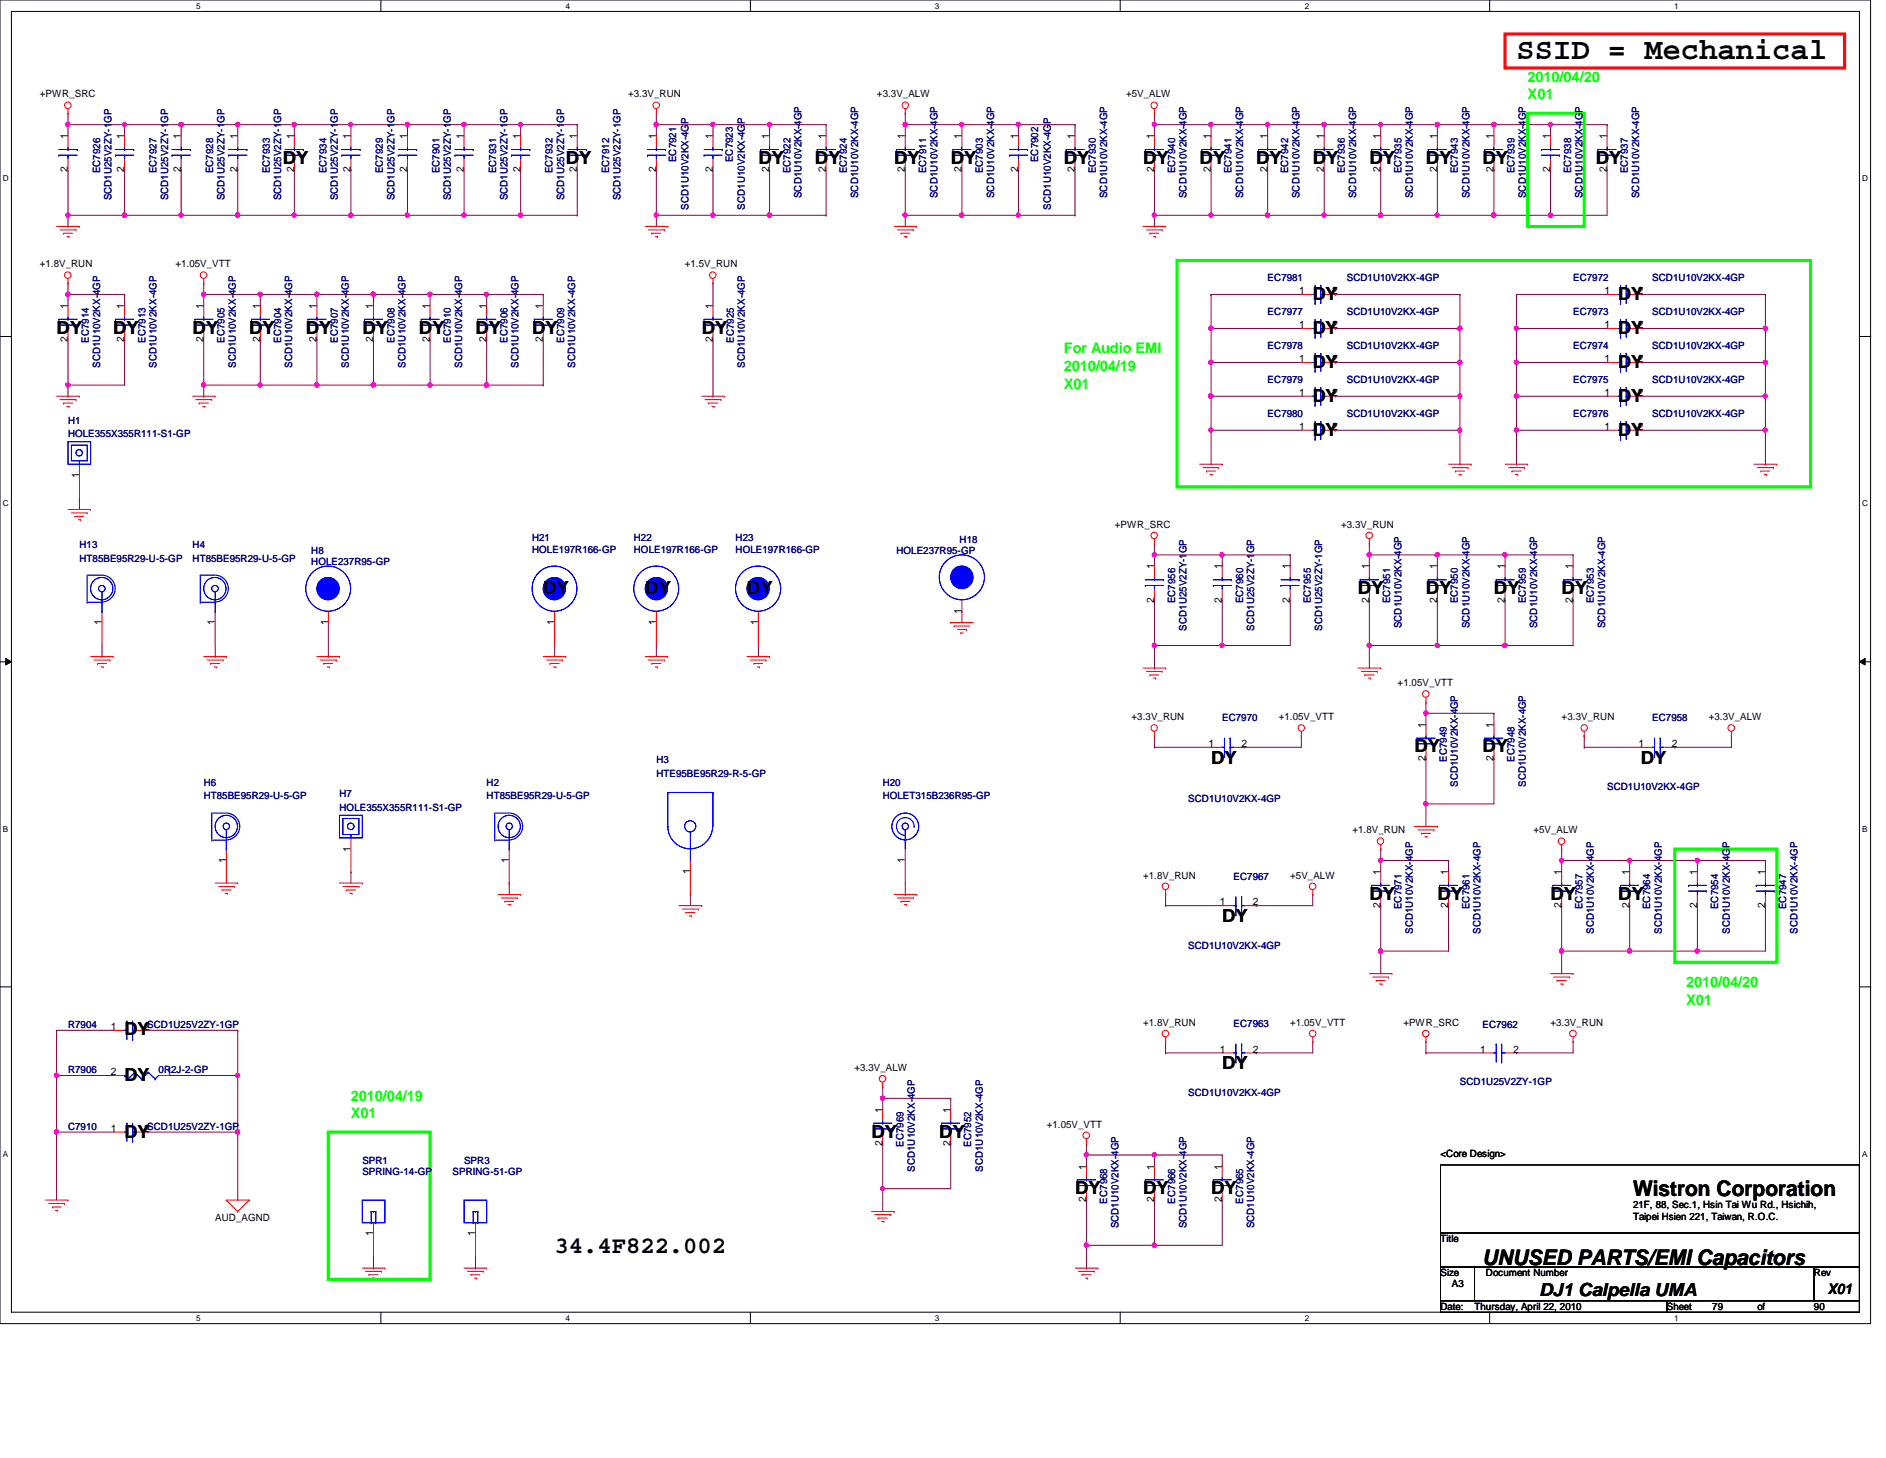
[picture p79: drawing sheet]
<svg xmlns="http://www.w3.org/2000/svg" width="279mm" height="216mm" viewBox="0 0 279 216" stroke-linecap="round" stroke-linejoin="round" font-family="sans-serif">
<defs><g id="words">
<text font-size="4.5" x="224.7" y="8.8">SSID = Mechanical</text>
<text font-size="3.5" x="82.2" y="185.6">34.4F822.002</text>
<g font-size="3.2">
<text x="241.9" y="177.2">Wistron Corporation</text>
<text x="219.6" y="187.3">UNUSED PARTS/EMI Capacitors</text>
</g>
<g font-size="2.7">
<text x="41.9" y="24.3">DY</text>
<text x="83.8" y="24.3">DY</text>
<text x="112.4" y="24.3">DY</text>
<text x="120.7" y="24.3">DY</text>
<text x="132.5" y="24.3">DY</text>
<text x="140.8" y="24.3">DY</text>
<text x="157.6" y="24.3">DY</text>
<text x="169.3" y="24.3">DY</text>
<text x="177.7" y="24.3">DY</text>
<text x="186.1" y="24.3">DY</text>
<text x="194.5" y="24.3">DY</text>
<text x="202.9" y="24.3">DY</text>
<text x="211.2" y="24.3">DY</text>
<text x="219.6" y="24.3">DY</text>
<text x="236.4" y="24.3">DY</text>
<text x="194.5" y="44.4">DY</text>
<text x="239.7" y="44.4">DY</text>
<text x="8.4" y="49.4">DY</text>
<text x="16.8" y="49.4">DY</text>
<text x="28.5" y="49.4">DY</text>
<text x="36.9" y="49.4">DY</text>
<text x="45.3" y="49.4">DY</text>
<text x="53.7" y="49.4">DY</text>
<text x="62.1" y="49.4">DY</text>
<text x="70.4" y="49.4">DY</text>
<text x="78.8" y="49.4">DY</text>
<text x="104" y="49.4">DY</text>
<text x="194.5" y="49.4">DY</text>
<text x="239.7" y="49.4">DY</text>
<text x="194.5" y="54.4">DY</text>
<text x="194.5" y="59.5">DY</text>
<text x="239.7" y="54.4">DY</text>
<text x="239.7" y="59.5">DY</text>
<text x="194.5" y="64.5">DY</text>
<text x="239.7" y="64.5">DY</text>
<text x="80.5" y="88">DY</text>
<text x="95.6" y="88">DY</text>
<text x="110.7" y="88">DY</text>
<text x="201.2" y="88">DY</text>
<text x="211.2" y="88">DY</text>
<text x="221.3" y="88">DY</text>
<text x="231.4" y="88">DY</text>
<text x="179.4" y="113.1">DY</text>
<text x="209.5" y="111.4">DY</text>
<text x="219.6" y="111.4">DY</text>
<text x="243.1" y="113.1">DY</text>
<text x="181.1" y="136.6">DY</text>
<text x="202.9" y="133.2">DY</text>
<text x="212.9" y="133.2">DY</text>
<text x="229.7" y="133.2">DY</text>
<text x="239.7" y="133.2">DY</text>
<text x="18.5" y="153.3">DY</text>
<text x="18.5" y="160.1">DY</text>
<text x="181.1" y="158.4">DY</text>
<text x="18.5" y="168.4">DY</text>
<text x="129.1" y="168.4">DY</text>
<text x="139.1" y="168.4">DY</text>
<text x="159.3" y="176.8">DY</text>
<text x="169.3" y="176.8">DY</text>
<text x="179.4" y="176.8">DY</text>
<text x="228" y="191.9">DJ1 Calpella UMA</text>
</g>
<g font-size="2.2" fill="#0f0">
<text x="226.3" y="12.1">2010/04/20</text>
<text x="226.3" y="14.7">X01</text>
<text x="157.6" y="52.3">For Audio EMI</text>
<text x="157.6" y="54.9">2010/04/19</text>
<text x="157.6" y="57.6">X01</text>
<text x="249.8" y="146.2">2010/04/20</text>
<text x="249.8" y="148.8">X01</text>
<text x="52" y="163">2010/04/19</text>
<text x="52" y="165.6">X01</text>
</g>
<text font-size="2.2" x="270.8" y="191.6">X01</text>
<g font-size="1.5">
<text x="5.9" y="14.4">+PWR_SRC</text>
<text x="93" y="14.4">+3.3V_RUN</text>
<text x="129.9" y="14.4">+3.3V_ALW</text>
<text x="166.8" y="14.4">+5V_ALW</text>
<text x="10" y="20.6" transform="rotate(-90 10 20.6)">1</text>
<text x="18.4" y="20.6" transform="rotate(-90 18.4 20.6)">1</text>
<text x="26.8" y="20.6" transform="rotate(-90 26.8 20.6)">1</text>
<text x="35.2" y="20.6" transform="rotate(-90 35.2 20.6)">1</text>
<text x="43.6" y="20.6" transform="rotate(-90 43.6 20.6)">1</text>
<text x="51.9" y="20.6" transform="rotate(-90 51.9 20.6)">1</text>
<text x="60.3" y="20.6" transform="rotate(-90 60.3 20.6)">1</text>
<text x="68.7" y="20.6" transform="rotate(-90 68.7 20.6)">1</text>
<text x="77.1" y="20.6" transform="rotate(-90 77.1 20.6)">1</text>
<text x="85.5" y="20.6" transform="rotate(-90 85.5 20.6)">1</text>
<text x="97.2" y="20.6" transform="rotate(-90 97.2 20.6)">1</text>
<text x="105.6" y="20.6" transform="rotate(-90 105.6 20.6)">1</text>
<text x="114" y="20.6" transform="rotate(-90 114 20.6)">1</text>
<text x="122.3" y="20.6" transform="rotate(-90 122.3 20.6)">1</text>
<text x="134.1" y="20.6" transform="rotate(-90 134.1 20.6)">1</text>
<text x="142.5" y="20.6" transform="rotate(-90 142.5 20.6)">1</text>
<text x="150.8" y="20.6" transform="rotate(-90 150.8 20.6)">1</text>
<text x="159.2" y="20.6" transform="rotate(-90 159.2 20.6)">1</text>
<text x="171" y="20.6" transform="rotate(-90 171 20.6)">1</text>
<text x="179.4" y="20.6" transform="rotate(-90 179.4 20.6)">1</text>
<text x="187.7" y="20.6" transform="rotate(-90 187.7 20.6)">1</text>
<text x="196.1" y="20.6" transform="rotate(-90 196.1 20.6)">1</text>
<text x="204.5" y="20.6" transform="rotate(-90 204.5 20.6)">1</text>
<text x="212.9" y="20.6" transform="rotate(-90 212.9 20.6)">1</text>
<text x="221.3" y="20.6" transform="rotate(-90 221.3 20.6)">1</text>
<text x="229.7" y="20.6" transform="rotate(-90 229.7 20.6)">1</text>
<text x="238" y="20.6" transform="rotate(-90 238 20.6)">1</text>
<text x="10" y="25.5" transform="rotate(-90 10 25.5)">2</text>
<text x="18.4" y="25.5" transform="rotate(-90 18.4 25.5)">2</text>
<text x="26.8" y="25.5" transform="rotate(-90 26.8 25.5)">2</text>
<text x="35.2" y="25.5" transform="rotate(-90 35.2 25.5)">2</text>
<text x="43.6" y="25.5" transform="rotate(-90 43.6 25.5)">2</text>
<text x="51.9" y="25.5" transform="rotate(-90 51.9 25.5)">2</text>
<text x="60.3" y="25.5" transform="rotate(-90 60.3 25.5)">2</text>
<text x="68.7" y="25.5" transform="rotate(-90 68.7 25.5)">2</text>
<text x="77.1" y="25.5" transform="rotate(-90 77.1 25.5)">2</text>
<text x="85.5" y="25.5" transform="rotate(-90 85.5 25.5)">2</text>
<text x="97.2" y="25.5" transform="rotate(-90 97.2 25.5)">2</text>
<text x="105.6" y="25.5" transform="rotate(-90 105.6 25.5)">2</text>
<text x="114" y="25.5" transform="rotate(-90 114 25.5)">2</text>
<text x="122.3" y="25.5" transform="rotate(-90 122.3 25.5)">2</text>
<text x="134.1" y="25.5" transform="rotate(-90 134.1 25.5)">2</text>
<text x="142.5" y="25.5" transform="rotate(-90 142.5 25.5)">2</text>
<text x="150.8" y="25.5" transform="rotate(-90 150.8 25.5)">2</text>
<text x="159.2" y="25.5" transform="rotate(-90 159.2 25.5)">2</text>
<text x="171" y="25.5" transform="rotate(-90 171 25.5)">2</text>
<text x="179.4" y="25.5" transform="rotate(-90 179.4 25.5)">2</text>
<text x="187.7" y="25.5" transform="rotate(-90 187.7 25.5)">2</text>
<text x="196.1" y="25.5" transform="rotate(-90 196.1 25.5)">2</text>
<text x="204.5" y="25.5" transform="rotate(-90 204.5 25.5)">2</text>
<text x="212.9" y="25.5" transform="rotate(-90 212.9 25.5)">2</text>
<text x="221.3" y="25.5" transform="rotate(-90 221.3 25.5)">2</text>
<text x="229.7" y="25.5" transform="rotate(-90 229.7 25.5)">2</text>
<text x="238" y="25.5" transform="rotate(-90 238 25.5)">2</text>
<text x="5.9" y="39.6">+1.8V_RUN</text>
<text x="26" y="39.6">+1.05V_VTT</text>
<text x="101.4" y="39.6">+1.5V_RUN</text>
<text x="10" y="45.8" transform="rotate(-90 10 45.8)">1</text>
<text x="18.4" y="45.8" transform="rotate(-90 18.4 45.8)">1</text>
<text x="30.1" y="45.8" transform="rotate(-90 30.1 45.8)">1</text>
<text x="38.5" y="45.8" transform="rotate(-90 38.5 45.8)">1</text>
<text x="46.9" y="45.8" transform="rotate(-90 46.9 45.8)">1</text>
<text x="55.3" y="45.8" transform="rotate(-90 55.3 45.8)">1</text>
<text x="63.7" y="45.8" transform="rotate(-90 63.7 45.8)">1</text>
<text x="72.1" y="45.8" transform="rotate(-90 72.1 45.8)">1</text>
<text x="80.4" y="45.8" transform="rotate(-90 80.4 45.8)">1</text>
<text x="105.6" y="45.8" transform="rotate(-90 105.6 45.8)">1</text>
<text x="192.4" y="43.6">1</text>
<text x="197.4" y="43.6">2</text>
<text x="237.7" y="43.6">1</text>
<text x="242.6" y="43.6">2</text>
<text x="10" y="50.7" transform="rotate(-90 10 50.7)">2</text>
<text x="18.4" y="50.7" transform="rotate(-90 18.4 50.7)">2</text>
<text x="30.1" y="50.7" transform="rotate(-90 30.1 50.7)">2</text>
<text x="38.5" y="50.7" transform="rotate(-90 38.5 50.7)">2</text>
<text x="46.9" y="50.7" transform="rotate(-90 46.9 50.7)">2</text>
<text x="55.3" y="50.7" transform="rotate(-90 55.3 50.7)">2</text>
<text x="63.7" y="50.7" transform="rotate(-90 63.7 50.7)">2</text>
<text x="72.1" y="50.7" transform="rotate(-90 72.1 50.7)">2</text>
<text x="80.4" y="50.7" transform="rotate(-90 80.4 50.7)">2</text>
<text x="105.6" y="50.7" transform="rotate(-90 105.6 50.7)">2</text>
<text x="192.4" y="48.6">1</text>
<text x="192.4" y="53.6">1</text>
<text x="197.4" y="48.6">2</text>
<text x="197.4" y="53.6">2</text>
<text x="237.7" y="48.6">1</text>
<text x="237.7" y="53.6">1</text>
<text x="242.6" y="48.6">2</text>
<text x="242.6" y="53.6">2</text>
<text x="192.4" y="58.6">1</text>
<text x="197.4" y="58.6">2</text>
<text x="237.7" y="58.6">1</text>
<text x="242.6" y="58.6">2</text>
<text x="192.4" y="63.7">1</text>
<text x="197.4" y="63.7">2</text>
<text x="237.7" y="63.7">1</text>
<text x="242.6" y="63.7">2</text>
<text x="11.7" y="70.8" transform="rotate(-90 11.7 70.8)">1</text>
<text x="165.1" y="78.1">+PWR_SRC</text>
<text x="198.7" y="78.1">+3.3V_RUN</text>
<text x="171" y="89.2" transform="rotate(-90 171 89.2)">2</text>
<text x="171" y="84.3" transform="rotate(-90 171 84.3)">1</text>
<text x="181" y="89.2" transform="rotate(-90 181 89.2)">2</text>
<text x="181" y="84.3" transform="rotate(-90 181 84.3)">1</text>
<text x="191.1" y="89.2" transform="rotate(-90 191.1 89.2)">2</text>
<text x="191.1" y="84.3" transform="rotate(-90 191.1 84.3)">1</text>
<text x="202.8" y="89.2" transform="rotate(-90 202.8 89.2)">2</text>
<text x="202.8" y="84.3" transform="rotate(-90 202.8 84.3)">1</text>
<text x="212.9" y="89.2" transform="rotate(-90 212.9 89.2)">2</text>
<text x="212.9" y="84.3" transform="rotate(-90 212.9 84.3)">1</text>
<text x="222.9" y="89.2" transform="rotate(-90 222.9 89.2)">2</text>
<text x="222.9" y="84.3" transform="rotate(-90 222.9 84.3)">1</text>
<text x="233" y="89.2" transform="rotate(-90 233 89.2)">2</text>
<text x="233" y="84.3" transform="rotate(-90 233 84.3)">1</text>
<text x="15.1" y="92.6" transform="rotate(-90 15.1 92.6)">1</text>
<text x="31.8" y="92.6" transform="rotate(-90 31.8 92.6)">1</text>
<text x="48.6" y="92.6" transform="rotate(-90 48.6 92.6)">1</text>
<text x="82.1" y="92.6" transform="rotate(-90 82.1 92.6)">1</text>
<text x="97.2" y="92.6" transform="rotate(-90 97.2 92.6)">1</text>
<text x="112.3" y="92.6" transform="rotate(-90 112.3 92.6)">1</text>
<text x="142.5" y="90.9" transform="rotate(-90 142.5 90.9)">1</text>
<text x="207.1" y="101.6">+1.05V_VTT</text>
<text x="167.6" y="106.6">+3.3V_RUN</text>
<text x="189.4" y="106.6">+1.05V_VTT</text>
<text x="211.2" y="107.8" transform="rotate(-90 211.2 107.8)">1</text>
<text x="221.3" y="107.8" transform="rotate(-90 221.3 107.8)">1</text>
<text x="231.4" y="106.6">+3.3V_RUN</text>
<text x="253.2" y="106.6">+3.3V_ALW</text>
<text x="179" y="110.6">1</text>
<text x="183.9" y="110.6">2</text>
<text x="211.2" y="112.7" transform="rotate(-90 211.2 112.7)">2</text>
<text x="221.3" y="112.7" transform="rotate(-90 221.3 112.7)">2</text>
<text x="242.7" y="110.6">1</text>
<text x="247.6" y="110.6">2</text>
<text x="200.4" y="123.4">+1.8V_RUN</text>
<text x="227.2" y="123.4">+5V_ALW</text>
<text x="33.5" y="127.8" transform="rotate(-90 33.5 127.8)">1</text>
<text x="51.9" y="126.1" transform="rotate(-90 51.9 126.1)">1</text>
<text x="75.4" y="127.8" transform="rotate(-90 75.4 127.8)">1</text>
<text x="102.2" y="129.5" transform="rotate(-90 102.2 129.5)">1</text>
<text x="134.1" y="127.8" transform="rotate(-90 134.1 127.8)">1</text>
<text x="169.3" y="130.1">+1.8V_RUN</text>
<text x="191.1" y="130.1">+5V_ALW</text>
<text x="204.5" y="129.6" transform="rotate(-90 204.5 129.6)">1</text>
<text x="214.5" y="129.6" transform="rotate(-90 214.5 129.6)">1</text>
<text x="231.3" y="129.6" transform="rotate(-90 231.3 129.6)">1</text>
<text x="241.4" y="129.6" transform="rotate(-90 241.4 129.6)">1</text>
<text x="251.4" y="129.6" transform="rotate(-90 251.4 129.6)">1</text>
<text x="261.5" y="129.6" transform="rotate(-90 261.5 129.6)">1</text>
<text x="180.7" y="134.1">1</text>
<text x="185.6" y="134.1">2</text>
<text x="204.5" y="134.5" transform="rotate(-90 204.5 134.5)">2</text>
<text x="214.5" y="134.5" transform="rotate(-90 214.5 134.5)">2</text>
<text x="231.3" y="134.5" transform="rotate(-90 231.3 134.5)">2</text>
<text x="241.4" y="134.5" transform="rotate(-90 241.4 134.5)">2</text>
<text x="251.4" y="134.5" transform="rotate(-90 251.4 134.5)">2</text>
<text x="261.5" y="134.5" transform="rotate(-90 261.5 134.5)">2</text>
<text x="16.4" y="152.5">1</text>
<text x="21.3" y="152.5">2SCD1U25V2ZY-1GP</text>
<text x="169.3" y="151.9">+1.8V_RUN</text>
<text x="180.7" y="155.9">1</text>
<text x="185.6" y="155.9">2</text>
<text x="191.1" y="151.9">+1.05V_VTT</text>
<text x="207.9" y="151.9">+PWR_SRC</text>
<text x="219.3" y="155.9">1</text>
<text x="224.2" y="155.9">2</text>
<text x="229.7" y="151.9">+3.3V_RUN</text>
<text x="16.4" y="159.2">2</text>
<text x="24.7" y="159.2">1</text>
<text x="126.6" y="158.6">+3.3V_ALW</text>
<text x="16.4" y="167.6">1</text>
<text x="21.3" y="167.6">2SCD1U25V2ZY-1GP</text>
<text x="130.7" y="164.8" transform="rotate(-90 130.7 164.8)">1</text>
<text x="140.8" y="164.8" transform="rotate(-90 140.8 164.8)">1</text>
<text x="155.1" y="167">+1.05V_VTT</text>
<text x="130.7" y="169.7" transform="rotate(-90 130.7 169.7)">2</text>
<text x="140.8" y="169.7" transform="rotate(-90 140.8 169.7)">2</text>
<text x="160.9" y="173.2" transform="rotate(-90 160.9 173.2)">1</text>
<text x="171" y="173.2" transform="rotate(-90 171 173.2)">1</text>
<text x="181" y="173.2" transform="rotate(-90 181 173.2)">1</text>
<text x="213.4" y="171.4">&lt;Core Design&gt;</text>
<text x="160.9" y="178.1" transform="rotate(-90 160.9 178.1)">2</text>
<text x="171" y="178.1" transform="rotate(-90 171 178.1)">2</text>
<text x="181" y="178.1" transform="rotate(-90 181 178.1)">2</text>
<text x="241.9" y="178.9">21F, 88, Sec.1, Hsin Tai Wu Rd., Hsichih,</text>
<text x="31.9" y="180.8">AUD_AGND</text>
<text x="55.3" y="183.1" transform="rotate(-90 55.3 183.1)">1</text>
<text x="70.4" y="183.1" transform="rotate(-90 70.4 183.1)">1</text>
<text x="213.4" y="183.9">Title</text>
<text x="241.9" y="180.6">Taipei Hsien 221, Taiwan, R.O.C.</text>
<text x="213.4" y="189">Size</text>
<text x="215.1" y="190.6">A3</text>
<text x="220.1" y="189">Document Number</text>
<text x="268.7" y="189">Rev</text>
<text x="213.4" y="194">Date:</text>
<text x="218.4" y="194">Thursday, April 22, 2010</text>
<text x="246.9" y="194">Sheet</text>
<text x="253.7" y="194">79</text>
<text x="260.3" y="194">of</text>
<text x="268.7" y="194">90</text>
</g>
<g font-size="1.5" fill="#000080">
<text x="14.8" y="25.7" transform="rotate(-90 14.8 25.7)">EC7926</text>
<text x="16.5" y="29.7" transform="rotate(-90 16.5 29.7)">SCD1U25V2ZY-1GP</text>
<text x="23.2" y="25.7" transform="rotate(-90 23.2 25.7)">EC7927</text>
<text x="24.9" y="29.7" transform="rotate(-90 24.9 29.7)">SCD1U25V2ZY-1GP</text>
<text x="31.6" y="25.7" transform="rotate(-90 31.6 25.7)">EC7928</text>
<text x="33.3" y="29.7" transform="rotate(-90 33.3 29.7)">SCD1U25V2ZY-1GP</text>
<text x="40" y="25.7" transform="rotate(-90 40 25.7)">EC7933</text>
<text x="41.7" y="29.7" transform="rotate(-90 41.7 29.7)">SCD1U25V2ZY-1GP</text>
<text x="48.3" y="25.7" transform="rotate(-90 48.3 25.7)">EC7934</text>
<text x="50" y="29.7" transform="rotate(-90 50 29.7)">SCD1U25V2ZY-1GP</text>
<text x="56.7" y="25.7" transform="rotate(-90 56.7 25.7)">EC7929</text>
<text x="58.4" y="29.7" transform="rotate(-90 58.4 29.7)">SCD1U25V2ZY-1GP</text>
<text x="65.1" y="25.7" transform="rotate(-90 65.1 25.7)">EC7901</text>
<text x="66.8" y="29.7" transform="rotate(-90 66.8 29.7)">SCD1U25V2ZY-1GP</text>
<text x="73.5" y="25.7" transform="rotate(-90 73.5 25.7)">EC7931</text>
<text x="75.2" y="29.7" transform="rotate(-90 75.2 29.7)">SCD1U25V2ZY-1GP</text>
<text x="81.9" y="25.7" transform="rotate(-90 81.9 25.7)">EC7932</text>
<text x="83.6" y="29.7" transform="rotate(-90 83.6 29.7)">SCD1U25V2ZY-1GP</text>
<text x="90.3" y="25.7" transform="rotate(-90 90.3 25.7)">EC7912</text>
<text x="91.9" y="29.7" transform="rotate(-90 91.9 29.7)">SCD1U25V2ZY-1GP</text>
<text x="100.2" y="24" transform="rotate(-90 100.2 24)">EC7921</text>
<text x="108.5" y="24" transform="rotate(-90 108.5 24)">EC7923</text>
<text x="117.1" y="25.7" transform="rotate(-90 117.1 25.7)">EC7922</text>
<text x="118.7" y="29.3" transform="rotate(-90 118.7 29.3)">SCD1U10V2KX-4GP</text>
<text x="125.5" y="25.7" transform="rotate(-90 125.5 25.7)">EC7924</text>
<text x="127.1" y="29.3" transform="rotate(-90 127.1 29.3)">SCD1U10V2KX-4GP</text>
<text x="137.2" y="25.7" transform="rotate(-90 137.2 25.7)">EC7911</text>
<text x="138.9" y="29.3" transform="rotate(-90 138.9 29.3)">SCD1U10V2KX-4GP</text>
<text x="145.6" y="25.7" transform="rotate(-90 145.6 25.7)">EC7903</text>
<text x="147.3" y="29.3" transform="rotate(-90 147.3 29.3)">SCD1U10V2KX-4GP</text>
<text x="153.8" y="24" transform="rotate(-90 153.8 24)">EC7902</text>
<text x="162.3" y="25.7" transform="rotate(-90 162.3 25.7)">EC7930</text>
<text x="164" y="29.3" transform="rotate(-90 164 29.3)">SCD1U10V2KX-4GP</text>
<text x="174.1" y="25.7" transform="rotate(-90 174.1 25.7)">EC7940</text>
<text x="175.8" y="29.3" transform="rotate(-90 175.8 29.3)">SCD1U10V2KX-4GP</text>
<text x="182.5" y="25.7" transform="rotate(-90 182.5 25.7)">EC7941</text>
<text x="184.1" y="29.3" transform="rotate(-90 184.1 29.3)">SCD1U10V2KX-4GP</text>
<text x="190.8" y="25.7" transform="rotate(-90 190.8 25.7)">EC7942</text>
<text x="192.5" y="29.3" transform="rotate(-90 192.5 29.3)">SCD1U10V2KX-4GP</text>
<text x="199.2" y="25.7" transform="rotate(-90 199.2 25.7)">EC7936</text>
<text x="200.9" y="29.3" transform="rotate(-90 200.9 29.3)">SCD1U10V2KX-4GP</text>
<text x="207.6" y="25.7" transform="rotate(-90 207.6 25.7)">EC7935</text>
<text x="209.3" y="29.3" transform="rotate(-90 209.3 29.3)">SCD1U10V2KX-4GP</text>
<text x="216" y="25.7" transform="rotate(-90 216 25.7)">EC7943</text>
<text x="217.7" y="29.3" transform="rotate(-90 217.7 29.3)">SCD1U10V2KX-4GP</text>
<text x="224.4" y="25.7" transform="rotate(-90 224.4 25.7)">EC7939</text>
<text x="226.1" y="29.3" transform="rotate(-90 226.1 29.3)">SCD1U10V2KX-4GP</text>
<text x="232.7" y="25.7" transform="rotate(-90 232.7 25.7)">EC7938</text>
<text x="234.4" y="29.3" transform="rotate(-90 234.4 29.3)">SCD1U10V2KX-4GP</text>
<text x="241.1" y="25.7" transform="rotate(-90 241.1 25.7)">EC7937</text>
<text x="242.8" y="29.3" transform="rotate(-90 242.8 29.3)">SCD1U10V2KX-4GP</text>
<text x="102" y="31" transform="rotate(-90 102 31)">SCD1U10V2KX-4GP</text>
<text x="110.4" y="31" transform="rotate(-90 110.4 31)">SCD1U10V2KX-4GP</text>
<text x="155.7" y="31" transform="rotate(-90 155.7 31)">SCD1U10V2KX-4GP</text>
<text x="187.8" y="41.6">EC7981</text>
<text x="199.5" y="41.6">SCD1U10V2KX-4GP</text>
<text x="233" y="41.6">EC7972</text>
<text x="244.8" y="41.6">SCD1U10V2KX-4GP</text>
<text x="187.8" y="46.7">EC7977</text>
<text x="199.5" y="46.7">SCD1U10V2KX-4GP</text>
<text x="233" y="46.7">EC7973</text>
<text x="244.8" y="46.7">SCD1U10V2KX-4GP</text>
<text x="13.2" y="50.8" transform="rotate(-90 13.2 50.8)">EC7914</text>
<text x="21.5" y="50.8" transform="rotate(-90 21.5 50.8)">EC7913</text>
<text x="33.3" y="50.8" transform="rotate(-90 33.3 50.8)">EC7905</text>
<text x="41.7" y="50.8" transform="rotate(-90 41.7 50.8)">EC7904</text>
<text x="50" y="50.8" transform="rotate(-90 50 50.8)">EC7907</text>
<text x="58.4" y="50.8" transform="rotate(-90 58.4 50.8)">EC7908</text>
<text x="66.8" y="50.8" transform="rotate(-90 66.8 50.8)">EC7910</text>
<text x="75.2" y="50.8" transform="rotate(-90 75.2 50.8)">EC7906</text>
<text x="83.6" y="50.8" transform="rotate(-90 83.6 50.8)">EC7909</text>
<text x="108.7" y="50.8" transform="rotate(-90 108.7 50.8)">EC7925</text>
<text x="187.8" y="51.6">EC7978</text>
<text x="199.5" y="51.6">SCD1U10V2KX-4GP</text>
<text x="233" y="51.6">EC7974</text>
<text x="244.8" y="51.6">SCD1U10V2KX-4GP</text>
<text x="14.8" y="54.5" transform="rotate(-90 14.8 54.5)">SCD1U10V2KX-4GP</text>
<text x="23.2" y="54.5" transform="rotate(-90 23.2 54.5)">SCD1U10V2KX-4GP</text>
<text x="34.9" y="54.5" transform="rotate(-90 34.9 54.5)">SCD1U10V2KX-4GP</text>
<text x="43.3" y="54.5" transform="rotate(-90 43.3 54.5)">SCD1U10V2KX-4GP</text>
<text x="51.7" y="54.5" transform="rotate(-90 51.7 54.5)">SCD1U10V2KX-4GP</text>
<text x="60.1" y="54.5" transform="rotate(-90 60.1 54.5)">SCD1U10V2KX-4GP</text>
<text x="68.5" y="54.5" transform="rotate(-90 68.5 54.5)">SCD1U10V2KX-4GP</text>
<text x="76.8" y="54.5" transform="rotate(-90 76.8 54.5)">SCD1U10V2KX-4GP</text>
<text x="85.2" y="54.5" transform="rotate(-90 85.2 54.5)">SCD1U10V2KX-4GP</text>
<text x="110.4" y="54.5" transform="rotate(-90 110.4 54.5)">SCD1U10V2KX-4GP</text>
<text x="187.8" y="56.7">EC7979</text>
<text x="199.5" y="56.7">SCD1U10V2KX-4GP</text>
<text x="233" y="56.7">EC7975</text>
<text x="244.8" y="56.7">SCD1U10V2KX-4GP</text>
<text x="10.1" y="62.7">H1</text>
<text x="10.1" y="64.7">HOLE355X355R111-S1-GP</text>
<text x="187.8" y="61.7">EC7980</text>
<text x="199.5" y="61.7">SCD1U10V2KX-4GP</text>
<text x="233" y="61.7">EC7976</text>
<text x="244.8" y="61.7">SCD1U10V2KX-4GP</text>
<text x="11.8" y="81.2">H13</text>
<text x="11.8" y="83.2">HT85BE95R29-U-5-GP</text>
<text x="28.5" y="81.2">H4</text>
<text x="28.5" y="83.2">HT85BE95R29-U-5-GP</text>
<text x="46.1" y="82">H8</text>
<text x="46.1" y="83.7">HOLE237R95-GP</text>
<text x="78.8" y="80.2">H21</text>
<text x="78.8" y="81.8">HOLE197R166-GP</text>
<text x="93.9" y="80.2">H22</text>
<text x="93.9" y="81.8">HOLE197R166-GP</text>
<text x="109" y="80.2">H23</text>
<text x="109" y="81.8">HOLE197R166-GP</text>
<text x="132.8" y="82">HOLE237R95-GP</text>
<text x="142.2" y="80.3">H18</text>
<text x="174.1" y="89.4" transform="rotate(-90 174.1 89.4)">EC7956</text>
<text x="184.1" y="89.4" transform="rotate(-90 184.1 89.4)">EC7960</text>
<text x="194.2" y="89.4" transform="rotate(-90 194.2 89.4)">EC7955</text>
<text x="206" y="89.4" transform="rotate(-90 206 89.4)">EC7951</text>
<text x="216" y="89.4" transform="rotate(-90 216 89.4)">EC7950</text>
<text x="226.1" y="89.4" transform="rotate(-90 226.1 89.4)">EC7959</text>
<text x="236.1" y="89.4" transform="rotate(-90 236.1 89.4)">EC7953</text>
<text x="175.8" y="93.4" transform="rotate(-90 175.8 93.4)">SCD1U25V2ZY-1GP</text>
<text x="185.8" y="93.4" transform="rotate(-90 185.8 93.4)">SCD1U25V2ZY-1GP</text>
<text x="195.9" y="93.4" transform="rotate(-90 195.9 93.4)">SCD1U25V2ZY-1GP</text>
<text x="207.6" y="93" transform="rotate(-90 207.6 93)">SCD1U10V2KX-4GP</text>
<text x="217.7" y="93" transform="rotate(-90 217.7 93)">SCD1U10V2KX-4GP</text>
<text x="227.7" y="93" transform="rotate(-90 227.7 93)">SCD1U10V2KX-4GP</text>
<text x="237.8" y="93" transform="rotate(-90 237.8 93)">SCD1U10V2KX-4GP</text>
<text x="181.1" y="106.8">EC7970</text>
<text x="244.8" y="106.8">EC7958</text>
<text x="97.2" y="113">H3</text>
<text x="214.3" y="112.8" transform="rotate(-90 214.3 112.8)">EC7949</text>
<text x="224.4" y="112.8" transform="rotate(-90 224.4 112.8)">EC7948</text>
<text x="30.2" y="116.4">H6</text>
<text x="30.2" y="118.4">HT85BE95R29-U-5-GP</text>
<text x="50.3" y="118.1">H7</text>
<text x="72.1" y="116.4">H2</text>
<text x="72.1" y="118.4">HT85BE95R29-U-5-GP</text>
<text x="97.2" y="115">HTE95BE95R29-R-5-GP</text>
<text x="130.8" y="116.4">H20</text>
<text x="130.8" y="118.4">HOLET315B236R95-GP</text>
<text x="176" y="118.7">SCD1U10V2KX-4GP</text>
<text x="216" y="116.5" transform="rotate(-90 216 116.5)">SCD1U10V2KX-4GP</text>
<text x="226.1" y="116.5" transform="rotate(-90 226.1 116.5)">SCD1U10V2KX-4GP</text>
<text x="238.1" y="117.1">SCD1U10V2KX-4GP</text>
<text x="50.3" y="120.1">HOLE355X355R111-S1-GP</text>
<text x="182.8" y="130.3">EC7967</text>
<text x="207.6" y="134.6" transform="rotate(-90 207.6 134.6)">EC7971</text>
<text x="217.7" y="134.6" transform="rotate(-90 217.7 134.6)">EC7961</text>
<text x="234.4" y="134.6" transform="rotate(-90 234.4 134.6)">EC7957</text>
<text x="244.5" y="134.6" transform="rotate(-90 244.5 134.6)">EC7964</text>
<text x="254.6" y="134.6" transform="rotate(-90 254.6 134.6)">EC7954</text>
<text x="264.6" y="134.6" transform="rotate(-90 264.6 134.6)">EC7947</text>
<text x="176" y="140.5">SCD1U10V2KX-4GP</text>
<text x="209.3" y="138.3" transform="rotate(-90 209.3 138.3)">SCD1U10V2KX-4GP</text>
<text x="219.3" y="138.3" transform="rotate(-90 219.3 138.3)">SCD1U10V2KX-4GP</text>
<text x="236.1" y="138.3" transform="rotate(-90 236.1 138.3)">SCD1U10V2KX-4GP</text>
<text x="246.2" y="138.3" transform="rotate(-90 246.2 138.3)">SCD1U10V2KX-4GP</text>
<text x="256.2" y="138.3" transform="rotate(-90 256.2 138.3)">SCD1U10V2KX-4GP</text>
<text x="266.3" y="138.3" transform="rotate(-90 266.3 138.3)">SCD1U10V2KX-4GP</text>
<text x="10.1" y="152.2">R7904</text>
<text x="182.8" y="152.1">EC7963</text>
<text x="219.6" y="152.2">EC7962</text>
<text x="10.1" y="159">R7906</text>
<text x="23.5" y="159">0R2J-2-GP</text>
<text x="216.3" y="160.6">SCD1U25V2ZY-1GP</text>
<text x="10.1" y="167.3">C7910</text>
<text x="176" y="162.3">SCD1U10V2KX-4GP</text>
<text x="53.7" y="172.4">SPR1</text>
<text x="68.7" y="172.4">SPR3</text>
<text x="133.9" y="169.8" transform="rotate(-90 133.9 169.8)">EC7969</text>
<text x="135.5" y="173.5" transform="rotate(-90 135.5 173.5)">SCD1U10V2KX-4GP</text>
<text x="143.9" y="169.8" transform="rotate(-90 143.9 169.8)">EC7952</text>
<text x="145.6" y="173.5" transform="rotate(-90 145.6 173.5)">SCD1U10V2KX-4GP</text>
<text x="53.7" y="174">SPRING-14-GP</text>
<text x="67.1" y="174">SPRING-51-GP</text>
<text x="164" y="178.2" transform="rotate(-90 164 178.2)">EC7968</text>
<text x="174.1" y="178.2" transform="rotate(-90 174.1 178.2)">EC7966</text>
<text x="184.1" y="178.2" transform="rotate(-90 184.1 178.2)">EC7965</text>
<text x="165.7" y="181.9" transform="rotate(-90 165.7 181.9)">SCD1U10V2KX-4GP</text>
<text x="175.8" y="181.9" transform="rotate(-90 175.8 181.9)">SCD1U10V2KX-4GP</text>
<text x="185.8" y="181.9" transform="rotate(-90 185.8 181.9)">SCD1U10V2KX-4GP</text>
</g>
<g font-size="1.2">
<text x="29" y="1.3">5</text>
<text x="83.8" y="1.3">4</text>
<text x="138.5" y="1.3">3</text>
<text x="193.3" y="1.3">2</text>
<text x="248" y="1.3">1</text>
<text x=".4" y="26.8">D</text>
<text x="275.9" y="26.8">D</text>
<text x=".4" y="75">C</text>
<text x="275.9" y="75">C</text>
<text x=".4" y="123.1">B</text>
<text x="275.9" y="123.1">B</text>
<text x=".4" y="171.3">A</text>
<text x="275.9" y="171.3">A</text>
<text x="29" y="195.6">5</text>
<text x="83.8" y="195.6">4</text>
<text x="138.5" y="195.6">3</text>
<text x="193.3" y="195.6">2</text>
<text x="248" y="195.6">1</text>
</g>
</g></defs>
<path d="M0 0h277.1v196h-277.1zM1.7 1.7h273.8v192.6h-273.8z" fill="none" stroke="#000" stroke-width=".15"/>
<g fill="#fff">
<path d="M29 .2h.7v1.3h-.7z"/>
<path d="M29 194.5h.7v1.3h-.7z"/>
</g>
<path d="M56.4 0v1.7M56.4 194.3v1.7" fill="none" stroke="#000" stroke-width=".15"/>
<g fill="#fff">
<path d="M83.8 .2h.6v1.3h-.6z"/>
<path d="M83.8 194.5h.6v1.3h-.6z"/>
</g>
<path d="M111.2 0v1.7M111.2 194.3v1.7" fill="none" stroke="#000" stroke-width=".15"/>
<g fill="#fff">
<path d="M138.5 .2h.6v1.3h-.6z"/>
<path d="M138.5 194.5h.6v1.3h-.6z"/>
</g>
<path d="M165.9 0v1.7M165.9 194.3v1.7" fill="none" stroke="#000" stroke-width=".15"/>
<g fill="#fff">
<path d="M193.3 .2h.6v1.3h-.6z"/>
<path d="M193.3 194.5h.6v1.3h-.6z"/>
</g>
<path d="M220.7 0v1.7M220.7 194.3v1.7" fill="none" stroke="#000" stroke-width=".15"/>
<g fill="#fff">
<path d="M248 .2h.7v1.3h-.7z"/>
<path d="M248 194.5h.7v1.3h-.7z"/>
<path d="M.4 25.7h.9v1.4h-.9z"/>
<path d="M275.9 25.7h.8v1.4h-.8z"/>
<path d="M.4 73.9h.9v1.3h-.9z"/>
<path d="M275.9 73.9h.8v1.3h-.8z"/>
</g>
<path d="M0 49.8h1.7M275.5 49.8h1.7" fill="none" stroke="#000" stroke-width=".15"/>
<g fill="#fff">
<path d="M.4 122h.8v1.4h-.8z"/>
<path d="M275.9 122h.7v1.4h-.7z"/>
</g>
<path d="M0 98h1.7M.8 97.5l.9 .5-.9 .5zM275.5 98l.8-.5v1zM275.5 98h1.7" fill="none" stroke="#000" stroke-width=".15"/>
<path d="M.8 97.5l.9 .5-.9 .5zM275.5 98l.8-.5v1z" fill="#000"/>
<g fill="#fff">
<path d="M.4 170.2h.8v1.3h-.8z"/>
<path d="M275.9 170.2h.7v1.3h-.7z"/>
</g>
<path d="M0 146.1h1.7M275.5 146.1h1.7" fill="none" stroke="#000" stroke-width=".15"/>
<path d="M10.1 18.5h.1M10.1 18.5v1.7M11.8 73.8h.1M11.8 73.8v1.6M142.5 90.6h.1M142.5 90.6v1.6M52 129.1h.1M52 129.1v1.7" fill="none" stroke="#800040" stroke-width=".15"/>
<circle cx="10.1" cy="18.4" r=".32" fill="#f0f"/>
<circle cx="10.1" cy="18.4" r=".32" fill="none" stroke="#f0f" stroke-width=".15"/>
<path d="M10.1 31.9h.1M10.1 25.1v6.8" fill="none" stroke="#800040" stroke-width=".15"/>
<circle cx="10.1" cy="31.9" r=".32" fill="#f0f"/>
<circle cx="10.1" cy="31.9" r=".32" fill="none" stroke="#f0f" stroke-width=".15"/>
<path d="M18.5 18.5h.1M18.5 18.5h8.3" fill="none" stroke="#800040" stroke-width=".15"/>
<circle cx="26.8" cy="18.4" r=".32" fill="#f0f"/>
<circle cx="26.8" cy="18.4" r=".32" fill="none" stroke="#f0f" stroke-width=".15"/>
<circle cx="18.4" cy="18.4" r=".32" fill="#f0f"/>
<circle cx="18.4" cy="18.4" r=".32" fill="none" stroke="#f0f" stroke-width=".15"/>
<path d="M18.5 18.5h.1M18.5 18.5v1.7M26.8 18.5h.1M26.8 18.5v1.7M10.1 31.9h.1M18.5 25.1h.1M18.5 31.9h.1M18.5 25.1v6.8M26.8 25.1h.1M26.8 25.1v6.8h-16.7" fill="none" stroke="#800040" stroke-width=".15"/>
<circle cx="18.4" cy="31.9" r=".32" fill="#f0f"/>
<circle cx="18.4" cy="31.9" r=".32" fill="none" stroke="#f0f" stroke-width=".15"/>
<path d="M26.8 31.9h.1M26.8 31.9h8.4" fill="none" stroke="#800040" stroke-width=".15"/>
<circle cx="35.2" cy="31.9" r=".32" fill="#f0f"/>
<circle cx="35.2" cy="31.9" r=".32" fill="none" stroke="#f0f" stroke-width=".15"/>
<circle cx="26.8" cy="31.9" r=".32" fill="#f0f"/>
<circle cx="26.8" cy="31.9" r=".32" fill="none" stroke="#f0f" stroke-width=".15"/>
<path d="M35.2 25.1h.1M35.2 31.9h.1M35.2 25.1v6.8M35.2 31.9h8.4M77.1 31.9h.1M77.1 25.1v6.8" fill="none" stroke="#800040" stroke-width=".15"/>
<circle cx="35.2" cy="31.9" r=".32" fill="#f0f"/>
<circle cx="35.2" cy="31.9" r=".32" fill="none" stroke="#f0f" stroke-width=".15"/>
<path d="M43.6 25.1h.1M43.6 31.9h.1M43.6 25.1v6.8M43.6 31.9h8.4" fill="none" stroke="#800040" stroke-width=".15"/>
<circle cx="43.6" cy="31.9" r=".32" fill="#f0f"/>
<circle cx="43.6" cy="31.9" r=".32" fill="none" stroke="#f0f" stroke-width=".15"/>
<path d="M52 25.1h.1M52 31.9h.1M52 25.1v6.8M52 31.9h8.4" fill="none" stroke="#800040" stroke-width=".15"/>
<circle cx="52" cy="31.9" r=".32" fill="#f0f"/>
<circle cx="52" cy="31.9" r=".32" fill="none" stroke="#f0f" stroke-width=".15"/>
<path d="M60.4 31.9h.1M60.4 25.1v6.8M60.4 31.9h8.3M68.7 31.9h.1M68.7 25.1v6.8" fill="none" stroke="#800040" stroke-width=".15"/>
<circle cx="68.7" cy="31.9" r=".32" fill="#f0f"/>
<circle cx="68.7" cy="31.9" r=".32" fill="none" stroke="#f0f" stroke-width=".15"/>
<circle cx="60.3" cy="31.9" r=".32" fill="#f0f"/>
<circle cx="60.3" cy="31.9" r=".32" fill="none" stroke="#f0f" stroke-width=".15"/>
<path d="M26.8 18.5h.1M26.8 18.5h8.4" fill="none" stroke="#800040" stroke-width=".15"/>
<circle cx="35.2" cy="18.4" r=".32" fill="#f0f"/>
<circle cx="35.2" cy="18.4" r=".32" fill="none" stroke="#f0f" stroke-width=".15"/>
<circle cx="26.8" cy="18.4" r=".32" fill="#f0f"/>
<circle cx="26.8" cy="18.4" r=".32" fill="none" stroke="#f0f" stroke-width=".15"/>
<path d="M35.2 18.5h.1M35.2 18.5v1.7M35.2 18.5h8.4M77.1 18.5h.1M77.1 18.5v1.7" fill="none" stroke="#800040" stroke-width=".15"/>
<circle cx="35.2" cy="18.4" r=".32" fill="#f0f"/>
<circle cx="35.2" cy="18.4" r=".32" fill="none" stroke="#f0f" stroke-width=".15"/>
<path d="M43.6 18.5h.1M43.6 18.5v1.7M43.6 18.5h8.4" fill="none" stroke="#800040" stroke-width=".15"/>
<circle cx="43.6" cy="18.4" r=".32" fill="#f0f"/>
<circle cx="43.6" cy="18.4" r=".32" fill="none" stroke="#f0f" stroke-width=".15"/>
<path d="M52 18.5h.1M52 18.5v1.7M52 18.5h8.4" fill="none" stroke="#800040" stroke-width=".15"/>
<circle cx="52" cy="18.4" r=".32" fill="#f0f"/>
<circle cx="52" cy="18.4" r=".32" fill="none" stroke="#f0f" stroke-width=".15"/>
<path d="M60.4 18.5h.1M60.4 18.5v1.7M60.4 18.5h8.3M68.7 18.5h.1M68.7 18.5v1.7" fill="none" stroke="#800040" stroke-width=".15"/>
<circle cx="68.7" cy="18.4" r=".32" fill="#f0f"/>
<circle cx="68.7" cy="18.4" r=".32" fill="none" stroke="#f0f" stroke-width=".15"/>
<circle cx="60.3" cy="18.4" r=".32" fill="#f0f"/>
<circle cx="60.3" cy="18.4" r=".32" fill="none" stroke="#f0f" stroke-width=".15"/>
<path d="M77.1 18.5h.1M77.1 18.5h8.4" fill="none" stroke="#800040" stroke-width=".15"/>
<circle cx="77.1" cy="18.4" r=".32" fill="#f0f"/>
<circle cx="77.1" cy="18.4" r=".32" fill="none" stroke="#f0f" stroke-width=".15"/>
<path d="M85.5 18.5h.1M85.5 18.5v1.7M77.1 31.9h.1M77.1 31.9h8.4M85.5 31.9h.1M85.5 25.1v6.8" fill="none" stroke="#800040" stroke-width=".15"/>
<circle cx="77.1" cy="31.9" r=".32" fill="#f0f"/>
<circle cx="77.1" cy="31.9" r=".32" fill="none" stroke="#f0f" stroke-width=".15"/>
<g fill="none" stroke="#800040" stroke-width=".15">
<path d="M10.1 18.5h.1M10.1 16.8h.1M10.1 18.5h8.4M10.1 16.8v1.7M68.7 18.5h.1M68.7 18.5h8.4M97.2 18.5h.1M97.2 18.5h8.4M134.1 16.8h.1M134.1 16.8v1.7M150.9 18.5h.1M150.9 18.5v1.7"/>
<path d="M10.1 33.5h.1M10.1 31.9v1.6M68.7 31.9h.1M68.7 31.9h8.4M75.4 130.8h.1M75.4 130.8v1.7M102.3 132.5h.1M102.3 132.5v1.6M134.1 132.5h.1M134.1 130.8v1.7"/>
</g>
<circle cx="97.2" cy="18.4" r=".32" fill="#f0f"/>
<circle cx="97.2" cy="18.4" r=".32" fill="none" stroke="#f0f" stroke-width=".15"/>
<path d="M105.6 31.9h.1M105.6 31.9h8.4" fill="none" stroke="#800040" stroke-width=".15"/>
<circle cx="105.6" cy="31.9" r=".32" fill="#f0f"/>
<circle cx="105.6" cy="31.9" r=".32" fill="none" stroke="#f0f" stroke-width=".15"/>
<path d="M142.5 31.9h.1M142.5 31.9h8.4" fill="none" stroke="#800040" stroke-width=".15"/>
<circle cx="142.5" cy="31.9" r=".32" fill="#f0f"/>
<circle cx="142.5" cy="31.9" r=".32" fill="none" stroke="#f0f" stroke-width=".15"/>
<path d="M134.1 18.5h.1M134.1 18.5h8.4M97.2 31.9h.1M97.2 25.1v6.8" fill="none" stroke="#800040" stroke-width=".15"/>
<circle cx="134.1" cy="18.4" r=".32" fill="#f0f"/>
<circle cx="134.1" cy="18.4" r=".32" fill="none" stroke="#f0f" stroke-width=".15"/>
<path d="M97.2 16.8h.1M97.2 16.8v1.7M134.1 31.9h.1M134.1 25.1v6.8M38.6 43.6h.1M38.6 43.6h8.3" fill="none" stroke="#800040" stroke-width=".15"/>
<circle cx="46.9" cy="43.6" r=".32" fill="#f0f"/>
<circle cx="46.9" cy="43.6" r=".32" fill="none" stroke="#f0f" stroke-width=".15"/>
<circle cx="38.5" cy="43.6" r=".32" fill="#f0f"/>
<circle cx="38.5" cy="43.6" r=".32" fill="none" stroke="#f0f" stroke-width=".15"/>
<path d="M38.6 57h.1M46.9 50.3h.1M46.9 50.3v6.7h-8.3" fill="none" stroke="#800040" stroke-width=".15"/>
<circle cx="38.5" cy="57" r=".32" fill="#f0f"/>
<circle cx="38.5" cy="57" r=".32" fill="none" stroke="#f0f" stroke-width=".15"/>
<path d="M72.1 43.6h.1M72.1 43.6v1.7M72.1 43.6h8.4M80.5 57h.1M80.5 50.3v6.7" fill="none" stroke="#800040" stroke-width=".15"/>
<circle cx="72.1" cy="43.6" r=".32" fill="#f0f"/>
<circle cx="72.1" cy="43.6" r=".32" fill="none" stroke="#f0f" stroke-width=".15"/>
<path d="M38.6 43.6h.1M38.6 43.6v1.7M46.9 57h.1M46.9 57h8.4" fill="none" stroke="#800040" stroke-width=".15"/>
<circle cx="55.3" cy="57" r=".32" fill="#f0f"/>
<circle cx="55.3" cy="57" r=".32" fill="none" stroke="#f0f" stroke-width=".15"/>
<circle cx="46.9" cy="57" r=".32" fill="#f0f"/>
<circle cx="46.9" cy="57" r=".32" fill="none" stroke="#f0f" stroke-width=".15"/>
<g fill="none" stroke="#800040" stroke-width=".15">
<path d="M30.2 43.6h.1M30.2 41.9h.1M30.2 58.7h.1M30.2 43.6h8.4M30.2 41.9v1.7M30.2 57v1.7M38.6 50.3h.1M38.6 50.3v6.7M55.3 50.3h.1M55.3 57h.1M55.3 50.3v6.7M55.3 57h8.4"/>
<path d="M80.5 43.6h.1M80.5 43.6v1.7"/>
</g>
<circle cx="55.3" cy="57" r=".32" fill="#f0f"/>
<circle cx="55.3" cy="57" r=".32" fill="none" stroke="#f0f" stroke-width=".15"/>
<path d="M46.9 43.6h.1M46.9 43.6h8.4" fill="none" stroke="#800040" stroke-width=".15"/>
<circle cx="55.3" cy="43.6" r=".32" fill="#f0f"/>
<circle cx="55.3" cy="43.6" r=".32" fill="none" stroke="#f0f" stroke-width=".15"/>
<circle cx="46.9" cy="43.6" r=".32" fill="#f0f"/>
<circle cx="46.9" cy="43.6" r=".32" fill="none" stroke="#f0f" stroke-width=".15"/>
<path d="M30.2 57h.1M30.2 57h8.4M63.7 50.3h.1M63.7 57h.1M63.7 57h8.4M63.7 50.3v6.7" fill="none" stroke="#800040" stroke-width=".15"/>
<circle cx="63.7" cy="57" r=".32" fill="#f0f"/>
<circle cx="63.7" cy="57" r=".32" fill="none" stroke="#f0f" stroke-width=".15"/>
<path d="M55.3 43.6h.1M55.3 43.6v1.7M55.3 43.6h8.4" fill="none" stroke="#800040" stroke-width=".15"/>
<circle cx="55.3" cy="43.6" r=".32" fill="#f0f"/>
<circle cx="55.3" cy="43.6" r=".32" fill="none" stroke="#f0f" stroke-width=".15"/>
<path d="M30.2 43.6h.1M30.2 43.6v1.7" fill="none" stroke="#800040" stroke-width=".15"/>
<circle cx="30.2" cy="43.6" r=".32" fill="#f0f"/>
<circle cx="30.2" cy="43.6" r=".32" fill="none" stroke="#f0f" stroke-width=".15"/>
<path d="M30.2 57h.1M30.2 50.3v6.7" fill="none" stroke="#800040" stroke-width=".15"/>
<circle cx="30.2" cy="57" r=".32" fill="#f0f"/>
<circle cx="30.2" cy="57" r=".32" fill="none" stroke="#f0f" stroke-width=".15"/>
<path d="M46.9 43.6h.1M46.9 43.6v1.7M72.1 50.3h.1M72.1 57h.1M72.1 50.3v6.7M72.1 57h8.4" fill="none" stroke="#800040" stroke-width=".15"/>
<circle cx="72.1" cy="57" r=".32" fill="#f0f"/>
<circle cx="72.1" cy="57" r=".32" fill="none" stroke="#f0f" stroke-width=".15"/>
<path d="M63.7 43.6h.1M63.7 43.6v1.7M63.7 43.6h8.4" fill="none" stroke="#800040" stroke-width=".15"/>
<circle cx="63.7" cy="43.6" r=".32" fill="#f0f"/>
<circle cx="63.7" cy="43.6" r=".32" fill="none" stroke="#f0f" stroke-width=".15"/>
<path d="M105.6 18.5h.1M105.6 18.5h8.4" fill="none" stroke="#800040" stroke-width=".15"/>
<circle cx="114" cy="18.4" r=".32" fill="#f0f"/>
<circle cx="114" cy="18.4" r=".32" fill="none" stroke="#f0f" stroke-width=".15"/>
<circle cx="105.6" cy="18.4" r=".32" fill="#f0f"/>
<circle cx="105.6" cy="18.4" r=".32" fill="none" stroke="#f0f" stroke-width=".15"/>
<path d="M97.2 18.5h.1M97.2 18.5v1.7M114 31.9h.1M114 25.1v6.8M114 31.9h8.4" fill="none" stroke="#800040" stroke-width=".15"/>
<circle cx="114" cy="31.9" r=".32" fill="#f0f"/>
<circle cx="114" cy="31.9" r=".32" fill="none" stroke="#f0f" stroke-width=".15"/>
<path d="M105.6 18.5h.1M105.6 18.5v1.7M97.2 31.9h.1M97.2 31.9v1.6M105.6 31.9h.1M105.6 25.1v6.8" fill="none" stroke="#800040" stroke-width=".15"/>
<circle cx="97.2" cy="31.9" r=".32" fill="#f0f"/>
<circle cx="97.2" cy="31.9" r=".32" fill="none" stroke="#f0f" stroke-width=".15"/>
<g fill="none" stroke="#800040" stroke-width=".15">
<path d="M114 18.5h.1M114 18.5h8.4M114 18.5v1.7M122.4 18.5h.1M122.4 18.5v1.7M179.4 18.5h.1M179.4 18.5h-8.4v1.7M97.2 31.9h.1M97.2 31.9h8.4M122.4 31.9h.1M122.4 25.1v6.8M171 20.2h.1"/>
<path d="M179.4 31.9h.1M179.4 31.9h8.4M187.8 31.9h.1M187.8 25.1v6.8M105.6 41.9h.1M105.6 58.7h.1M105.6 41.9v3.4M105.6 50.3v8.4"/>
</g>
<circle cx="179.4" cy="31.9" r=".32" fill="#f0f"/>
<circle cx="179.4" cy="31.9" r=".32" fill="none" stroke="#f0f" stroke-width=".15"/>
<path d="M212.9 18.5h.1M212.9 18.5v1.7M212.9 18.5h8.4M221.3 18.5h.1M221.3 25.1h.1M221.3 25.1v6.8" fill="none" stroke="#800040" stroke-width=".15"/>
<circle cx="221.3" cy="18.4" r=".32" fill="#f0f"/>
<circle cx="221.3" cy="18.4" r=".32" fill="none" stroke="#f0f" stroke-width=".15"/>
<path d="M179.4 18.5v1.7M179.4 20.2h.1M187.8 31.9h8.4M196.2 31.9h.1M229.7 31.9h.1M229.7 31.9h8.4" fill="none" stroke="#800040" stroke-width=".15"/>
<circle cx="187.8" cy="31.9" r=".32" fill="#f0f"/>
<circle cx="187.8" cy="31.9" r=".32" fill="none" stroke="#f0f" stroke-width=".15"/>
<circle cx="196.1" cy="31.9" r=".32" fill="#f0f"/>
<circle cx="196.1" cy="31.9" r=".32" fill="none" stroke="#f0f" stroke-width=".15"/>
<path d="M221.3 31.9h8.4M229.7 25.1h.1M229.7 31.9h.1M229.7 25.1v6.8" fill="none" stroke="#800040" stroke-width=".15"/>
<circle cx="221.3" cy="31.9" r=".32" fill="#f0f"/>
<circle cx="221.3" cy="31.9" r=".32" fill="none" stroke="#f0f" stroke-width=".15"/>
<circle cx="229.7" cy="31.9" r=".32" fill="#f0f"/>
<circle cx="229.7" cy="31.9" r=".32" fill="none" stroke="#f0f" stroke-width=".15"/>
<path d="M221.3 18.5h.1M221.3 18.5v1.7M229.7 18.5h.1M229.7 18.5h8.4M171 33.5h.1M171 31.9v1.6M179.4 31.9h.1M179.4 25.1v6.8M238.1 25.1h.1M238.1 25.1v6.8" fill="none" stroke="#800040" stroke-width=".15"/>
<circle cx="171" cy="31.9" r=".32" fill="#f0f"/>
<circle cx="171" cy="31.9" r=".32" fill="none" stroke="#f0f" stroke-width=".15"/>
<path d="M196.2 31.9h.1M196.2 25.1v6.8M196.2 31.9h8.4M204.6 31.9h.1" fill="none" stroke="#800040" stroke-width=".15"/>
<circle cx="204.5" cy="31.9" r=".32" fill="#f0f"/>
<circle cx="204.5" cy="31.9" r=".32" fill="none" stroke="#f0f" stroke-width=".15"/>
<path d="M187.8 18.5h8.4M196.2 18.5h.1" fill="none" stroke="#800040" stroke-width=".15"/>
<circle cx="187.8" cy="18.4" r=".32" fill="#f0f"/>
<circle cx="187.8" cy="18.4" r=".32" fill="none" stroke="#f0f" stroke-width=".15"/>
<circle cx="196.1" cy="18.4" r=".32" fill="#f0f"/>
<circle cx="196.1" cy="18.4" r=".32" fill="none" stroke="#f0f" stroke-width=".15"/>
<path d="M221.3 18.5h8.4M229.7 18.5h.1M229.7 18.5v1.7" fill="none" stroke="#800040" stroke-width=".15"/>
<circle cx="221.3" cy="18.4" r=".32" fill="#f0f"/>
<circle cx="221.3" cy="18.4" r=".32" fill="none" stroke="#f0f" stroke-width=".15"/>
<circle cx="229.7" cy="18.4" r=".32" fill="#f0f"/>
<circle cx="229.7" cy="18.4" r=".32" fill="none" stroke="#f0f" stroke-width=".15"/>
<path d="M171 31.9h.1M171 31.9h8.4M204.6 31.9h.1M204.6 31.9h8.3M204.6 25.1v6.8M212.9 31.9h.1" fill="none" stroke="#800040" stroke-width=".15"/>
<circle cx="212.9" cy="31.9" r=".32" fill="#f0f"/>
<circle cx="212.9" cy="31.9" r=".32" fill="none" stroke="#f0f" stroke-width=".15"/>
<path d="M204.6 18.5h.1M204.6 18.5h-8.4v1.7M238.1 18.5h.1M238.1 18.5v1.7M196.2 20.2h.1" fill="none" stroke="#800040" stroke-width=".15"/>
<circle cx="204.5" cy="18.4" r=".32" fill="#f0f"/>
<circle cx="204.5" cy="18.4" r=".32" fill="none" stroke="#f0f" stroke-width=".15"/>
<path d="M171 18.5h.1M171 16.8v1.7" fill="none" stroke="#800040" stroke-width=".15"/>
<circle cx="171" cy="18.4" r=".32" fill="#f0f"/>
<circle cx="171" cy="18.4" r=".32" fill="none" stroke="#f0f" stroke-width=".15"/>
<path d="M179.4 18.5h8.4M187.8 18.5h.1M171 25.1h.1M171 25.1v6.8" fill="none" stroke="#800040" stroke-width=".15"/>
<circle cx="179.4" cy="18.4" r=".32" fill="#f0f"/>
<circle cx="179.4" cy="18.4" r=".32" fill="none" stroke="#f0f" stroke-width=".15"/>
<path d="M187.8 18.5v1.7M187.8 20.2h.1M212.9 31.9h.1M212.9 25.1v6.8M212.9 31.9h8.4M221.3 31.9h.1" fill="none" stroke="#800040" stroke-width=".15"/>
<circle cx="221.3" cy="31.9" r=".32" fill="#f0f"/>
<circle cx="221.3" cy="31.9" r=".32" fill="none" stroke="#f0f" stroke-width=".15"/>
<path d="M204.6 18.5h.1M204.6 18.5v1.7M204.6 18.5h8.3M212.9 18.5h.1" fill="none" stroke="#800040" stroke-width=".15"/>
<circle cx="212.9" cy="18.4" r=".32" fill="#f0f"/>
<circle cx="212.9" cy="18.4" r=".32" fill="none" stroke="#f0f" stroke-width=".15"/>
<path d="M10.1 43.6h.1M10.1 41.9h.1M10.1 58.7h.1M10.1 57h.1M10.1 43.6h8.4M10.1 41.9v3.4M10.1 57v1.7M18.5 43.6h.1M18.5 50.3h.1M18.5 43.6v1.7M18.5 50.3v6.7h-8.4" fill="none" stroke="#800040" stroke-width=".15"/>
<circle cx="10.1" cy="43.6" r=".32" fill="#f0f"/>
<circle cx="10.1" cy="43.6" r=".32" fill="none" stroke="#f0f" stroke-width=".15"/>
<path d="M10.1 57h.1M10.1 50.3v6.7" fill="none" stroke="#800040" stroke-width=".15"/>
<circle cx="10.1" cy="57" r=".32" fill="#f0f"/>
<circle cx="10.1" cy="57" r=".32" fill="none" stroke="#f0f" stroke-width=".15"/>
<path d="M142.5 18.5h.1M142.5 18.5h8.4" fill="none" stroke="#800040" stroke-width=".15"/>
<circle cx="150.9" cy="18.4" r=".32" fill="#f0f"/>
<circle cx="150.9" cy="18.4" r=".32" fill="none" stroke="#f0f" stroke-width=".15"/>
<circle cx="142.5" cy="18.4" r=".32" fill="#f0f"/>
<circle cx="142.5" cy="18.4" r=".32" fill="none" stroke="#f0f" stroke-width=".15"/>
<path d="M134.1 18.5h.1M134.1 18.5v1.7M150.9 31.9h.1M150.9 25.1v6.8M150.9 31.9h8.4" fill="none" stroke="#800040" stroke-width=".15"/>
<circle cx="150.9" cy="31.9" r=".32" fill="#f0f"/>
<circle cx="150.9" cy="31.9" r=".32" fill="none" stroke="#f0f" stroke-width=".15"/>
<path d="M142.5 18.5h.1M142.5 18.5v1.7M150.9 18.5h.1M150.9 18.5h8.4M134.1 31.9h.1M134.1 31.9v1.6M134.1 31.9h8.4M142.5 31.9h.1M142.5 25.1v6.8M159.3 31.9h.1M159.3 25.1v6.8" fill="none" stroke="#800040" stroke-width=".15"/>
<circle cx="134.1" cy="31.9" r=".32" fill="#f0f"/>
<circle cx="134.1" cy="31.9" r=".32" fill="none" stroke="#f0f" stroke-width=".15"/>
<g fill="none" stroke="#800040" stroke-width=".15">
<path d="M159.3 18.5h.1M159.3 18.5v1.7M82.2 95.6h.1M82.2 95.6v1.6M97.2 95.6h.1M97.2 95.6v1.6M112.4 95.6h.1M112.4 95.6v1.6M171 82.2h.1M171 95.6h.1M171 82.2v1.6M171 88.9v6.7"/>
<path d="M171 82.2h10.1M181.1 88.9h.1M181.1 82.2h.1M181.1 88.9v6.7"/>
</g>
<circle cx="171" cy="82.1" r=".32" fill="#f0f"/>
<circle cx="171" cy="82.1" r=".32" fill="none" stroke="#f0f" stroke-width=".15"/>
<path d="M171 80.5h.1M171 95.6h.1M171 80.5v1.7M171 95.6h10.1M181.1 83.8h.1M181.1 82.2v1.6" fill="none" stroke="#800040" stroke-width=".15"/>
<circle cx="171" cy="95.6" r=".32" fill="#f0f"/>
<circle cx="171" cy="95.6" r=".32" fill="none" stroke="#f0f" stroke-width=".15"/>
<path d="M171 98.9h.1M171 95.6v3.3M181.1 82.2h10M191.1 82.2h.1" fill="none" stroke="#800040" stroke-width=".15"/>
<circle cx="181" cy="82.1" r=".32" fill="#f0f"/>
<circle cx="181" cy="82.1" r=".32" fill="none" stroke="#f0f" stroke-width=".15"/>
<path d="M181.1 95.6h.1M181.1 95.6h10M191.1 83.8h.1M191.1 82.2v1.6" fill="none" stroke="#800040" stroke-width=".15"/>
<circle cx="181" cy="95.6" r=".32" fill="#f0f"/>
<circle cx="181" cy="95.6" r=".32" fill="none" stroke="#f0f" stroke-width=".15"/>
<g fill="none" stroke="#800040" stroke-width=".15">
<path d="M191.1 88.9h.1M191.1 88.9v6.7M202.9 95.6h.1M202.9 82.2h.1M202.9 82.2v1.6M202.9 95.6v3.3M171 110.7h.1M171 109h.1M171 110.7h8.4M171 109v1.7M184.4 110.7h.1M192.8 109h.1"/>
<path d="M192.8 109v1.7h-8.4M211.2 119h.1M211.2 119v3.4"/>
</g>
<circle cx="211.2" cy="119" r=".32" fill="#f0f"/>
<circle cx="211.2" cy="119" r=".32" fill="none" stroke="#f0f" stroke-width=".15"/>
<path d="M211.2 105.6h.1M211.2 105.6v1.7M211.2 105.6h10.1" fill="none" stroke="#800040" stroke-width=".15"/>
<circle cx="211.2" cy="105.6" r=".32" fill="#f0f"/>
<circle cx="211.2" cy="105.6" r=".32" fill="none" stroke="#f0f" stroke-width=".15"/>
<path d="M202.9 82.2h10M212.9 82.2h.1M211.2 119h.1M211.2 104h.1M211.2 112.4h.1M211.2 104v1.6M211.2 112.4v6.6M221.3 105.6h.1M221.3 112.4h.1M221.3 105.6v1.7M221.3 112.4v6.6h-10.1" fill="none" stroke="#800040" stroke-width=".15"/>
<circle cx="202.8" cy="82.1" r=".32" fill="#f0f"/>
<circle cx="202.8" cy="82.1" r=".32" fill="none" stroke="#f0f" stroke-width=".15"/>
<path d="M202.9 95.6h.1M202.9 95.6h10M212.9 83.8h.1M212.9 82.2v1.6" fill="none" stroke="#800040" stroke-width=".15"/>
<circle cx="202.8" cy="95.6" r=".32" fill="#f0f"/>
<circle cx="202.8" cy="95.6" r=".32" fill="none" stroke="#f0f" stroke-width=".15"/>
<g fill="none" stroke="#800040" stroke-width=".15">
<path d="M202.9 80.5h.1M202.9 88.9h.1M202.9 80.5v1.7M202.9 88.9v6.7M212.9 88.9h.1M212.9 88.9v6.7M234.7 110.7h.1M234.7 109h.1M234.7 110.7h8.4M234.7 109v1.7M248.1 110.7h.1M256.5 109h.1"/>
<path d="M256.5 109v1.7h-8.4M172.7 134.1h.1M172.7 132.5h.1M172.7 134.1h8.4M172.7 132.5v1.6M186.1 134.1h.1M194.5 132.5h.1M194.5 132.5v1.6h-8.4M204.6 127.4h.1M204.6 127.4v1.7M204.6 127.4h10M231.4 127.4h.1"/>
<path d="M231.4 127.4v1.7M172.7 155.9h.1M172.7 154.3h.1M172.7 154.3v1.6M172.7 155.9h8.4M186.1 155.9h.1M194.5 154.3h.1M194.5 154.3v1.6h-8.4M204.6 140.8h.1M204.6 140.8v3.4M231.4 140.8h.1M231.4 140.8v3.4"/>
</g>
<circle cx="204.5" cy="127.4" r=".32" fill="#f0f"/>
<circle cx="204.5" cy="127.4" r=".32" fill="none" stroke="#f0f" stroke-width=".15"/>
<path d="M214.6 127.4h.1M214.6 127.4v1.7M204.6 140.8h.1M204.6 140.8h10" fill="none" stroke="#800040" stroke-width=".15"/>
<circle cx="204.5" cy="140.8" r=".32" fill="#f0f"/>
<circle cx="204.5" cy="140.8" r=".32" fill="none" stroke="#f0f" stroke-width=".15"/>
<path d="M204.6 134.1h.1M204.6 125.7h.1M204.6 125.7v1.7M204.6 134.1v6.7M214.6 134.1h.1M214.6 134.1v6.7M241.4 127.4h.1M241.4 127.4v1.7M241.4 140.8h.1M241.4 140.8h10.1" fill="none" stroke="#800040" stroke-width=".15"/>
<circle cx="241.4" cy="140.8" r=".32" fill="#f0f"/>
<circle cx="241.4" cy="140.8" r=".32" fill="none" stroke="#f0f" stroke-width=".15"/>
<path d="M212.9 82.2h10.1M223 82.2h.1M231.4 125.7h.1M231.4 134.1h.1M231.4 125.7v1.7M231.4 134.1v6.7M241.4 134.1h.1M241.4 134.1v6.7" fill="none" stroke="#800040" stroke-width=".15"/>
<circle cx="212.9" cy="82.1" r=".32" fill="#f0f"/>
<circle cx="212.9" cy="82.1" r=".32" fill="none" stroke="#f0f" stroke-width=".15"/>
<path d="M212.9 95.6h.1M212.9 95.6h10.1M223 83.8h.1M223 82.2v1.6" fill="none" stroke="#800040" stroke-width=".15"/>
<circle cx="212.9" cy="95.6" r=".32" fill="#f0f"/>
<circle cx="212.9" cy="95.6" r=".32" fill="none" stroke="#f0f" stroke-width=".15"/>
<path d="M223 88.9h.1M223 88.9v6.7M223 82.2h10M233 82.2h.1M211.2 155.9h.1M211.2 154.3h.1M211.2 155.9h8.4M211.2 154.3v1.6M224.7 155.9h.1M233 154.3h.1M233 154.3v1.6h-8.3" fill="none" stroke="#800040" stroke-width=".15"/>
<circle cx="222.9" cy="82.1" r=".32" fill="#f0f"/>
<circle cx="222.9" cy="82.1" r=".32" fill="none" stroke="#f0f" stroke-width=".15"/>
<path d="M223 95.6h.1M223 95.6h10M233 83.8h.1M233 82.2v1.6" fill="none" stroke="#800040" stroke-width=".15"/>
<circle cx="222.9" cy="95.6" r=".32" fill="#f0f"/>
<circle cx="222.9" cy="95.6" r=".32" fill="none" stroke="#f0f" stroke-width=".15"/>
<path d="M233 88.9h.1M233 88.9v6.7M130.8 162.6h.1M130.8 176h.1M130.8 162.6v1.7M130.8 176v3.4M130.8 162.6h10" fill="none" stroke="#800040" stroke-width=".15"/>
<circle cx="130.7" cy="162.6" r=".32" fill="#f0f"/>
<circle cx="130.7" cy="162.6" r=".32" fill="none" stroke="#f0f" stroke-width=".15"/>
<path d="M130.8 176h.1M130.8 176h10M140.8 162.6h.1M140.8 162.6v1.7" fill="none" stroke="#800040" stroke-width=".15"/>
<circle cx="130.7" cy="176" r=".32" fill="#f0f"/>
<circle cx="130.7" cy="176" r=".32" fill="none" stroke="#f0f" stroke-width=".15"/>
<path d="M130.8 161h.1M130.8 169.3h.1M130.8 161v1.6M130.8 169.3v6.7M140.8 169.3h.1M140.8 169.3v6.7M161 171h10M171 171h.1" fill="none" stroke="#800040" stroke-width=".15"/>
<circle cx="160.9" cy="171" r=".32" fill="#f0f"/>
<circle cx="160.9" cy="171" r=".32" fill="none" stroke="#f0f" stroke-width=".15"/>
<path d="M161 169.3h.1M161 171h.1M161 169.3v3.4M161 177.7v6.7M171 172.7h.1M171 171v1.7M161 184.4h.1M161 184.4h10" fill="none" stroke="#800040" stroke-width=".15"/>
<circle cx="160.9" cy="184.4" r=".32" fill="#f0f"/>
<circle cx="160.9" cy="184.4" r=".32" fill="none" stroke="#f0f" stroke-width=".15"/>
<path d="M171 171h10.1M181.1 171h.1M161 187.8h.1M161 184.4v3.4" fill="none" stroke="#800040" stroke-width=".15"/>
<circle cx="171" cy="171" r=".32" fill="#f0f"/>
<circle cx="171" cy="171" r=".32" fill="none" stroke="#f0f" stroke-width=".15"/>
<path d="M181.1 172.7h.1M181.1 171v1.7M171 184.4h.1M171 184.4h10.1" fill="none" stroke="#800040" stroke-width=".15"/>
<circle cx="171" cy="184.4" r=".32" fill="#f0f"/>
<circle cx="171" cy="184.4" r=".32" fill="none" stroke="#f0f" stroke-width=".15"/>
<path d="M251.5 127.4h.1M251.5 127.4v1.7M251.5 127.4h10M171 177.7h.1M171 177.7v6.7M181.1 177.7h.1M181.1 177.7v6.7" fill="none" stroke="#800040" stroke-width=".15"/>
<circle cx="251.4" cy="127.4" r=".32" fill="#f0f"/>
<circle cx="251.4" cy="127.4" r=".32" fill="none" stroke="#f0f" stroke-width=".15"/>
<path d="M261.5 127.4h.1M261.5 127.4v1.7M251.5 140.8h.1M251.5 140.8h10" fill="none" stroke="#800040" stroke-width=".15"/>
<circle cx="251.4" cy="140.8" r=".32" fill="#f0f"/>
<circle cx="251.4" cy="140.8" r=".32" fill="none" stroke="#f0f" stroke-width=".15"/>
<path d="M241.4 127.4h.1M241.4 127.4h10.1M251.5 134.1h.1M251.5 134.1v6.7M261.5 134.1h.1M261.5 134.1v6.7" fill="none" stroke="#800040" stroke-width=".15"/>
<circle cx="241.4" cy="127.4" r=".32" fill="#f0f"/>
<circle cx="241.4" cy="127.4" r=".32" fill="none" stroke="#f0f" stroke-width=".15"/>
<path d="M231.4 140.8h.1M231.4 140.8h10" fill="none" stroke="#800040" stroke-width=".15"/>
<circle cx="231.3" cy="140.8" r=".32" fill="#f0f"/>
<circle cx="231.3" cy="140.8" r=".32" fill="none" stroke="#f0f" stroke-width=".15"/>
<path d="M231.4 127.4h.1M231.4 127.4h10" fill="none" stroke="#800040" stroke-width=".15"/>
<circle cx="231.3" cy="127.4" r=".32" fill="#f0f"/>
<circle cx="231.3" cy="127.4" r=".32" fill="none" stroke="#f0f" stroke-width=".15"/>
<g fill="none" stroke="#800040" stroke-width=".15">
<path d="M15.1 97.2h.1M15.1 95.6v1.6M31.9 97.2h.1M31.9 95.6v1.6M48.6 97.2h.1M48.6 92.2v5M8.4 152.6h.1M8.4 152.6h8.4M21.8 152.6h13.4M35.2 152.6h.1M35.2 159.3h.1M35.2 152.6v6.7"/>
<path d="M70.4 187.8h.1M70.4 186.1v1.7"/>
</g>
<circle cx="35.2" cy="159.2" r=".32" fill="#f0f"/>
<circle cx="35.2" cy="159.2" r=".32" fill="none" stroke="#f0f" stroke-width=".15"/>
<path d="M8.4 159.3h.1M8.4 152.6v6.7" fill="none" stroke="#800040" stroke-width=".15"/>
<circle cx="8.4" cy="159.2" r=".32" fill="#f0f"/>
<circle cx="8.4" cy="159.2" r=".32" fill="none" stroke="#f0f" stroke-width=".15"/>
<path d="M8.4 159.3h.1M8.4 159.3h8.4M25.1 159.3h10.1M35.2 159.3h.1M35.2 159.3v8.3M35.2 167.6h.1" fill="none" stroke="#800040" stroke-width=".15"/>
<circle cx="35.2" cy="167.6" r=".32" fill="#f0f"/>
<circle cx="35.2" cy="167.6" r=".32" fill="none" stroke="#f0f" stroke-width=".15"/>
<path d="M8.4 159.3v8.3M8.4 167.6h.1" fill="none" stroke="#800040" stroke-width=".15"/>
<circle cx="8.4" cy="167.6" r=".32" fill="#f0f"/>
<circle cx="8.4" cy="167.6" r=".32" fill="none" stroke="#f0f" stroke-width=".15"/>
<g fill="none" stroke="#800040" stroke-width=".15">
<path d="M243.1 43.6h18.4M261.5 43.6h.1M261.5 48.6h.1M261.5 43.6v5M8.4 167.6h.1M8.4 167.6h8.4M8.4 167.6v10.1M21.8 167.6h.1M21.8 167.6h13.4M35.2 167.6h.1M35.2 167.6v10.1M55.3 187.8h.1"/>
<path d="M55.3 186.1v1.7"/>
</g>
<circle cx="261.5" cy="48.6" r=".32" fill="#f0f"/>
<circle cx="261.5" cy="48.6" r=".32" fill="none" stroke="#f0f" stroke-width=".15"/>
<path d="M224.7 43.6h.1M224.7 48.6h.1M224.7 43.6h13.4M224.7 43.6v5" fill="none" stroke="#800040" stroke-width=".15"/>
<circle cx="224.6" cy="48.6" r=".32" fill="#f0f"/>
<circle cx="224.6" cy="48.6" r=".32" fill="none" stroke="#f0f" stroke-width=".15"/>
<path d="M243.1 48.6h18.4M261.5 48.6h.1M261.5 53.7h.1M261.5 48.6v5.1" fill="none" stroke="#800040" stroke-width=".15"/>
<circle cx="261.5" cy="53.7" r=".32" fill="#f0f"/>
<circle cx="261.5" cy="53.7" r=".32" fill="none" stroke="#f0f" stroke-width=".15"/>
<path d="M224.7 48.6h.1M224.7 53.7h.1M224.7 48.6h13.4M224.7 48.6v5.1" fill="none" stroke="#800040" stroke-width=".15"/>
<circle cx="224.6" cy="53.7" r=".32" fill="#f0f"/>
<circle cx="224.6" cy="53.7" r=".32" fill="none" stroke="#f0f" stroke-width=".15"/>
<path d="M224.7 53.7h.1M224.7 58.7h.1M224.7 53.7h13.4M224.7 53.7v5M243.1 53.7h18.4M243.1 58.7h18.4M261.5 53.7h.1M261.5 58.7h.1M261.5 53.7v5" fill="none" stroke="#800040" stroke-width=".15"/>
<circle cx="261.5" cy="58.6" r=".32" fill="#f0f"/>
<circle cx="261.5" cy="58.6" r=".32" fill="none" stroke="#f0f" stroke-width=".15"/>
<path d="M261.5 58.7v5M243.1 63.7h18.4M261.5 63.7h.1" fill="none" stroke="#800040" stroke-width=".15"/>
<circle cx="261.5" cy="63.7" r=".32" fill="#f0f"/>
<circle cx="261.5" cy="63.7" r=".32" fill="none" stroke="#f0f" stroke-width=".15"/>
<path d="M224.7 58.7h.1M224.7 58.7h13.4M224.7 63.7h.1M224.7 68.7h.1M224.7 63.7h13.4M224.7 63.7v5M261.5 68.7h.1M261.5 63.7v5" fill="none" stroke="#800040" stroke-width=".15"/>
<circle cx="224.6" cy="58.6" r=".32" fill="#f0f"/>
<circle cx="224.6" cy="58.6" r=".32" fill="none" stroke="#f0f" stroke-width=".15"/>
<path d="M224.7 58.7v5M224.7 63.7h.1" fill="none" stroke="#800040" stroke-width=".15"/>
<circle cx="224.6" cy="63.7" r=".32" fill="#f0f"/>
<circle cx="224.6" cy="63.7" r=".32" fill="none" stroke="#f0f" stroke-width=".15"/>
<path d="M179.4 53.7h.1M179.4 53.7h13.4M179.4 53.7v5M197.8 43.6h.1M197.8 43.6h18.5" fill="none" stroke="#800040" stroke-width=".15"/>
<circle cx="179.4" cy="53.7" r=".32" fill="#f0f"/>
<circle cx="179.4" cy="53.7" r=".32" fill="none" stroke="#f0f" stroke-width=".15"/>
<path d="M179.4 43.6h.1M179.4 43.6h13.4M197.8 53.7h.1M197.8 58.7h.1M197.8 53.7h18.5M197.8 58.7h18.5M216.3 43.6h.1M216.3 43.6v5" fill="none" stroke="#800040" stroke-width=".15"/>
<circle cx="216.3" cy="58.6" r=".32" fill="#f0f"/>
<circle cx="216.3" cy="58.6" r=".32" fill="none" stroke="#f0f" stroke-width=".15"/>
<path d="M179.4 43.6h.1M179.4 43.6v5M197.8 63.7h.1M197.8 63.7h18.5M216.3 63.7h.1M216.3 63.7v5" fill="none" stroke="#800040" stroke-width=".15"/>
<circle cx="216.3" cy="63.7" r=".32" fill="#f0f"/>
<circle cx="216.3" cy="63.7" r=".32" fill="none" stroke="#f0f" stroke-width=".15"/>
<path d="M179.4 63.7h.1M179.4 63.7h13.4" fill="none" stroke="#800040" stroke-width=".15"/>
<circle cx="179.4" cy="63.7" r=".32" fill="#f0f"/>
<circle cx="179.4" cy="63.7" r=".32" fill="none" stroke="#f0f" stroke-width=".15"/>
<path d="M179.4 58.7h.1M179.4 58.7h13.4M197.8 48.6h.1M197.8 48.6h18.5M179.4 63.7h.1M179.4 63.7v5" fill="none" stroke="#800040" stroke-width=".15"/>
<circle cx="179.4" cy="58.6" r=".32" fill="#f0f"/>
<circle cx="179.4" cy="58.6" r=".32" fill="none" stroke="#f0f" stroke-width=".15"/>
<path d="M179.4 48.6h.1M179.4 58.7h.1M179.4 48.6h13.4M179.4 58.7v5" fill="none" stroke="#800040" stroke-width=".15"/>
<circle cx="179.4" cy="58.6" r=".32" fill="#f0f"/>
<circle cx="179.4" cy="58.6" r=".32" fill="none" stroke="#f0f" stroke-width=".15"/>
<path d="M216.3 58.7h.1M216.3 48.6h.1M216.3 48.6v5.1M216.3 58.7v5" fill="none" stroke="#800040" stroke-width=".15"/>
<circle cx="216.3" cy="48.6" r=".32" fill="#f0f"/>
<circle cx="216.3" cy="48.6" r=".32" fill="none" stroke="#f0f" stroke-width=".15"/>
<path d="M179.4 48.6h.1M179.4 48.6v5.1" fill="none" stroke="#800040" stroke-width=".15"/>
<circle cx="179.4" cy="48.6" r=".32" fill="#f0f"/>
<circle cx="179.4" cy="48.6" r=".32" fill="none" stroke="#f0f" stroke-width=".15"/>
<path d="M216.3 53.7h.1M216.3 53.7v5" fill="none" stroke="#800040" stroke-width=".15"/>
<circle cx="216.3" cy="53.7" r=".32" fill="#f0f"/>
<circle cx="216.3" cy="53.7" r=".32" fill="none" stroke="#f0f" stroke-width=".15"/>
<g fill="none" stroke="#f00" stroke-width=".15">
<path d="M10.1 16.8h.1M10.1 16.1v.7M97.2 16.8h.1M97.2 16.1v.7M134.1 16.8h.1M134.1 16.1v.7M171 16.8h.1M171 16.1v.7M8.4 33.5h3.4M8.9 34h2.4M9.4 34.5h.1M9.4 34.5h1.4"/>
<path d="M9.9 35.1h.3M10.2 35.1h.1M11.3 34h.1M11.8 33.5h.1M95.6 33.5h3.3M96.1 34h2.3M96.6 34.5h.1M96.6 34.5h1.3M97.1 35.1h.3M97.4 35.1h.1M98.4 34h.1M98.9 33.5h.1"/>
<path d="M105.6 20.2v1.6M105.6 23.5v1.6M132.5 33.5h3.3M133 34h2.3M133.5 34.5h.1M133.5 34.5h1.3M133.9 35.1h.4M134.3 35.1h.1M135.3 34h.1M135.8 33.5h.1M169.3 33.5h3.4M169.8 34h2.4"/>
<path d="M170.3 34.5h.1M170.3 34.5h1.4M170.9 35.1h.3M171.2 35.1h.1M172.2 34h.1M172.7 33.5h.1M8.4 58.7h3.4M8.9 59.2h2.4M9.4 59.7h.1M9.4 59.7h1.4M10.1 41.9h.1M10.1 41.3v.6"/>
<path d="M10.1 45.3v1.6M10.1 48.6v1.7M11.3 59.2h.1M11.8 58.7h.1M28.5 58.7h3.4M29 59.2h2.4M29.5 59.7h.1M29.5 59.7h1.4M30.2 41.9h.1M30.2 41.3v.6M31.4 59.2h.1M31.9 58.7h.1"/>
<path d="M104 58.7h3.3M104.4 59.2h2.4M104.9 59.7h.1M104.9 59.7h1.4M105.6 41.9h.1M105.6 41.3v.6M105.6 45.3v1.6M105.6 48.6v1.7M106.8 59.2h.1M107.3 58.7h.1M9.9 60.2h.3M10.1 75.4h3.3"/>
<path d="M10.2 60.2h.1M10.6 75.9h2.3M11.1 76.5h.1M11.1 76.5h1.3M11.6 77h.3M11.9 77h.1M12.9 75.9h.1M13.4 75.4h.1M30 60.2h.4M30.4 60.2h.1M105.5 60.2h.3M105.8 60.2h.1"/>
<path d="M171 79.8v.7M177.7 68.7h3.4M178.2 69.3h2.4M178.7 69.8h.1M178.7 69.8h1.3M179.2 70.3h.4M179.6 70.3h.1M180.6 69.3h.1M181.1 68.7h.1M202.9 79.8v.7M214.6 68.7h3.3M215.1 69.3h2.4"/>
<path d="M215.6 69.8h.1M215.6 69.8h1.4M216.1 70.3h.4M216.5 70.3h.1M217.5 69.3h.1M217.9 68.7h.1M223 68.7h3.3M223.5 69.3h2.3M224 69.8h.1M224 69.8h1.3M224.5 70.3h.3M224.8 70.3h.1"/>
<path d="M225.8 69.3h.1M226.3 68.7h.1M259.8 68.7h3.4M260.3 69.3h2.4M260.9 69.8h.1M260.9 69.8h1.3M261.4 70.3h.3M261.7 70.3h.1M262.7 69.3h.1M263.2 68.7h.1M13.4 97.2h3.4M13.9 97.7h2.4"/>
<path d="M14.4 98.3h.1M14.4 98.3h1.4M14.9 98.8h.4M15.3 98.8h.1M16.3 97.7h.1M16.8 97.2h.1M30.2 97.2h3.3M30.7 97.7h2.4M31.2 98.3h.1M31.2 98.3h1.4M31.7 98.8h.3M32 98.8h.1"/>
<path d="M33.1 97.7h.1M33.5 97.2h.1M46.9 97.2h3.4M47.5 97.7h2.3M48 98.3h.1M48 98.3h1.3M48.5 98.8h.3M48.8 98.8h.1M49.8 97.7h.1M50.3 97.2h.1M80.5 97.2h3.3M81 97.7h2.4"/>
<path d="M81.5 98.3h.1M81.5 98.3h1.3M82 98.8h.3M82.3 98.8h.1M83.4 97.7h.1M83.8 97.2h.1M95.6 97.2h3.3M96.1 97.7h2.3M96.6 98.3h.1M96.6 98.3h1.3M97.1 98.8h.3M97.4 98.8h.1"/>
<path d="M98.4 97.7h.1M98.9 97.2h.1M110.7 97.2h3.3M111.2 97.7h2.3M111.7 98.3h.1M111.7 98.3h1.3M112.2 98.8h.3M112.5 98.8h.1M113.5 97.7h.1M114 97.2h.1M140.8 92.2h.1M140.8 92.2h3.4"/>
<path d="M141.4 92.7h.1M141.4 92.7h2.3M141.9 93.2h1.3M142.3 93.7h.1M142.3 93.7h.4M142.5 88.9v1.7M143.2 93.2h.1M169.3 98.9h3.4M169.8 99.4h2.4M170.3 99.9h.1M170.3 99.9h1.4M171 80.5h.1"/>
<path d="M172.2 99.4h.1M172.7 98.9h.1M201.2 98.9h3.4M201.7 99.4h2.3M202.2 99.9h.1M202.2 99.9h1.3M202.9 80.5h.1M204 99.4h.1M204.6 98.9h.1M170.9 100.4h.3M171 109h.1M171 108.3v.7"/>
<path d="M171.2 100.4h.1M192.8 109h.1M192.8 108.3v.7M202.7 100.4h.3M203 100.4h.1M211.2 104h.1M211.2 103.3v.7M234.7 109h.1M234.7 108.3v.7M256.5 109h.1M256.5 108.3v.7M31.9 130.8h3.3"/>
<path d="M32.4 131.3h2.3M32.9 131.8h.1M32.9 131.8h1.3M33.4 132.3h.3M33.7 132.3h.1M34.7 131.3h.1M35.2 130.8h.1M50.3 130.8h3.4M50.8 131.3h2.4M51.3 131.8h.1M51.3 131.8h1.4M51.8 132.3h.4"/>
<path d="M52.2 132.3h.1M53.2 131.3h.1M53.7 130.8h.1M73.8 132.5h3.3M74.3 133h2.3M74.8 133.5h.1M74.8 133.5h1.3M75.3 133.9h.3M75.6 133.9h.1M76.6 133h.1M77.1 132.5h.1M100.6 134.1h3.4"/>
<path d="M101.1 134.6h2.4M101.6 135.1h.1M101.6 135.1h1.4M102.1 135.6h.3M102.4 135.6h.1M103.5 134.6h.1M104 134.1h.1M132.5 132.5h3.3M133 133h2.3M133.5 133.5h.1M133.5 133.5h1.3M133.9 133.9h.4"/>
<path d="M134.3 133.9h.1M135.3 133h.1M135.8 132.5h.1M172.7 132.5h.1M172.7 131.8v.7M194.5 132.5h.1M194.5 131.8v.7M204.6 125.7h.1M204.6 125.1v.6M209.5 122.4h3.4M210.1 122.9h2.3M210.6 123.4h.1"/>
<path d="M210.6 123.4h1.3M211.1 123.9h.3M211.4 123.9h.1M212.4 122.9h.1M212.9 122.4h.1M231.4 125.7h.1M231.4 125.1v.6M172.7 154.3h.1M172.7 153.6v.7M194.5 154.3h.1M194.5 153.6v.7M202.9 144.2h3.3"/>
<path d="M203.4 144.7h2.3M203.9 145.2h.1M203.9 145.2h1.3M204.4 145.7h.3M204.7 145.7h.1M205.7 144.7h.1M206.2 144.2h.1M211.2 154.3h.1M211.2 153.6v.7M229.7 144.2h3.3M230.2 144.7h2.3M230.7 145.2h.1"/>
<path d="M230.7 145.2h1.3M231.2 145.7h.3M231.5 145.7h.1M232.5 144.7h.1M233 144.2h.1M233 154.3h.1M233 153.6v.7M6.7 177.7h3.4M7.2 178.2h2.4M7.7 178.7h.1M7.7 178.7h1.4M8.2 179.2h.4"/>
<path d="M8.6 179.2h.1M9.6 178.2h.1M10.1 177.7h.1M33.5 177.7h.1M33.5 177.7h3.4M33.5 177.7l1.7 1.7M35.2 179.4h.1M36.9 177.7h.1M36.9 177.7l-1.7 1.7M129.1 179.4h3.4M129.6 179.9h2.4M130.8 161h.1"/>
<path d="M130.8 160.3v.7M132 179.9h.1M132.5 179.4h.1M161 169.3h.1M161 168.7v.6M53.7 187.8h3.3M54.1 188.3h2.4M54.7 188.8h.1M54.7 188.8h1.3M55.2 189.3h.3M55.3 181.1v5M55.5 189.3h.1"/>
<path d="M56.5 188.3h.1M57 187.8h.1M68.7 187.8h3.4M69.3 188.3h2.3M69.8 188.8h.1M69.8 188.8h1.3M70.3 189.3h.3M70.6 189.3h.1M71.6 188.3h.1M72.1 187.8h.1M130.1 180.4h.1M130.1 180.4h1.3"/>
<path d="M130.6 180.9h.3M130.9 180.9h.1M159.3 187.8h3.3M159.8 188.3h2.3M160.3 188.8h.1M160.3 188.8h1.3M160.8 189.3h.3M161.1 189.3h.1M162.1 188.3h.1M162.6 187.8h.1"/>
<circle cx="10.1" cy="15.6" r=".49"/>
<circle cx="97.2" cy="15.6" r=".49"/>
<circle cx="134.1" cy="15.6" r=".48"/>
<circle cx="171" cy="15.6" r=".48"/>
<circle cx="10.1" cy="40.7" r=".49"/>
<circle cx="30.2" cy="40.7" r=".49"/>
<circle cx="105.6" cy="40.7" r=".49"/>
<circle cx="171" cy="79.3" r=".47"/>
<circle cx="202.8" cy="79.3" r=".48"/>
<circle cx="171" cy="107.8" r=".48"/>
<circle cx="192.8" cy="107.8" r=".48"/>
<circle cx="211.2" cy="102.8" r=".49"/>
<circle cx="234.7" cy="107.8" r=".48"/>
<circle cx="256.5" cy="107.8" r=".49"/>
<circle cx="172.7" cy="131.2" r=".49"/>
<circle cx="194.5" cy="131.2" r=".49"/>
<circle cx="204.5" cy="124.6" r=".48"/>
<circle cx="231.3" cy="124.6" r=".49"/>
<circle cx="130.7" cy="159.7" r=".49"/>
<circle cx="172.7" cy="153.1" r=".49"/>
<circle cx="194.5" cy="153.1" r=".49"/>
<circle cx="211.2" cy="153.1" r=".49"/>
<circle cx="233" cy="153.1" r=".49"/>
<circle cx="160.9" cy="168.1" r=".49"/>
</g>
<path d="M213.4 172.5h62.1v10.1h-62.1zM213.4 182.6h62.1v5h-62.1zM213.4 187.6h5v5h-5zM213.4 192.6h33.5v1.7h-33.5zM218.4 187.6h50.3v5h-50.3zM246.9 192.6h28.6v1.7h-28.6zM268.7 187.6h6.8v5h-6.8z" fill="none" stroke="#000" stroke-width=".15"/>
<path d="M223 5h50.3v5.1h-50.3z" fill="none" stroke="#f00" stroke-width=".47"/>
<path d="M226.3 16.8h8.4v16.7h-8.4zM174.4 38.6h93.8v33.5h-93.8zM248.1 125.7h15.1v16.8h-15.1zM48.6 167.6h15.1v21.8h-15.1z" fill="none" stroke="#0f0" stroke-width=".47"/>
<g fill="none" stroke="#00f" stroke-width=".15">
<path d="M104.3 23h.1M104.3 22.1h2.7M104.3 23h2.7M105.6 22.1h.1M105.6 23h.1M105.6 21.8v.3M105.6 23v.5M107 22.1h.1M8.7 47.3h.1M8.7 47.3h2.7M8.7 48.1h2.7M10.1 47.3h.1"/>
<path d="M10.1 48.1h.1M10.1 46.9v.4M10.1 48.1v.5M11.4 48.1h.1M104.3 47.3h.1M104.3 47.3h2.7M104.3 48.1h2.7M105.6 47.3h.1M105.6 48.1h.1M105.6 46.9v.4M105.6 48.1v.5M107 48.1h.1"/>
<path d="M53.7 177.7h3.3v3.4h-3.3zM55 179.4h.1M55 179.4h.7M55 179.4v1.7M55.3 179.4h.1M55.7 179.4h.1M55.7 179.4v1.7M55 181.1h.1M55 181.1h.7M55.7 181.1h.1"/>
</g>
<circle cx="142.5" cy="85.5" r="1.67" fill="#00f"/>
<g fill="none" stroke="#00f" stroke-width=".15">
<circle cx="142.5" cy="85.5" r="1.67"/>
<circle cx="142.5" cy="85.5" r="3.3"/>
</g>
<circle cx="142.5" cy="85.5" r="1.67" fill="#00f"/>
<g fill="none" stroke="#00f" stroke-width=".15">
<path d="M17.1 47.3h.1M17.1 47.3h2.7M17.1 48.1h2.7M18.5 47.3h.1M18.5 48.1h.1M18.5 46.9v.4M18.5 48.1v.5M19.8 48.1h.1M54 47.3h.1M54 47.3h2.7M54 48.1h2.7M55.3 47.3h.1"/>
<path d="M55.3 48.1h.1M55.3 46.9v.4M55.3 48.1v.5M56.7 48.1h.1M194.5 48.6h.3M194.8 48.6h.1M194.8 50h.1M194.8 47.3v2.7M195.7 48.6h.1M195.7 47.3h.1M195.7 48.6h.5M195.7 47.3v2.7"/>
<path d="M220 109.3h.1M220 109.3h2.6M220 110.2h2.6M221.3 109.3h.1M221.3 110.2h.1M221.3 109v.3M221.3 110.2v.5M222.6 110.2h.1M244.8 110.7h.3M245.1 110.7h.1M245.1 112h.1M245.1 109.3v2.7"/>
<path d="M246 110.7h.1M246 109.3h.1M246 110.7h.5M246 109.3v2.7M75.4 125.7h.1M75.4 122.9v2.8M182.8 134.1h.3M183.1 134.1h.1M183.1 135.5h.1M183.1 132.8v2.7M183.9 134.1h.1M183.9 132.8h.1"/>
<path d="M183.9 134.1h.5M183.9 132.8v2.7M240.1 131.1h.1M240.1 131.1h2.6M240.1 132h2.6M241.4 131.1h.1M241.4 132h.1M241.4 130.8v.3M241.4 132v.5M242.7 132h.1M18.5 167.6h.3M18.8 167.6h.1"/>
<path d="M18.8 166.3h.1M18.8 166.3v2.7M19.6 167.6h.1M19.6 169h.1M19.6 167.6h.6M19.6 166.3v2.7M159.6 174.7h.1M159.6 174.7h2.7M159.6 175.6h2.7M161 174.7h.1M161 175.6h.1M161 174.4v.3"/>
<path d="M161 175.6v.4M162.3 175.6h.1"/>
<circle cx="142.5" cy="85.5" r="1.67"/>
<circle cx="142.5" cy="85.5" r="3.3"/>
<circle cx="75.4" cy="122.4" r=".48"/>
<circle cx="75.4" cy="122.4" r="1.65"/>
</g>
<g fill="none" stroke="#f00" stroke-width=".15">
<path d="M18.5 45.3v1.6M18.5 48.6v1.7M55.3 45.3v1.6M55.3 48.6v1.7M192.8 48.6h1.7M196.2 48.6h1.6M48.6 90.6v1.6M221.3 107.3v1.7M221.3 110.7v1.7M243.1 110.7h1.7M246.5 110.7h1.6M75.4 125.7v5.1"/>
<path d="M181.1 134.1h1.7M184.4 134.1h1.7M241.4 129.1v1.7M241.4 132.5v1.6M16.8 167.6h1.7M20.2 167.6h1.6M161 172.7v1.7M161 176v1.7"/>
</g>
<path d="M73.3 120.4h.1M73.3 120.4v4M73.3 124.4h.1M73.3 124.4h2.1M75.4 124.4a1.99 1.99 0 0 0 2-2 1.99 1.99 0 0 0-2-2M75.4 120.4h-2.1M75.4 124.4h.1" fill="none" stroke="#fff" stroke-width=".15" stroke-dasharray="6.1 2"/>
<path d="M73.3 120.4h.1M73.3 120.4v4M73.3 124.4h.1M73.3 124.4h2.1M75.4 124.4a1.99 1.99 0 0 0 2-2 1.99 1.99 0 0 0-2-2M75.4 120.4h-2.1M75.4 124.4h.1" fill="none" stroke="#00f" stroke-width=".15" stroke-dasharray="6.1 2"/>
<circle cx="48.6" cy="87.2" r="1.65" fill="#00f"/>
<g fill="none" stroke="#00f" stroke-width=".15">
<circle cx="48.6" cy="87.2" r="1.65"/>
<circle cx="48.6" cy="87.2" r="3.3"/>
</g>
<circle cx="48.6" cy="87.2" r="1.65" fill="#00f"/>
<g fill="none" stroke="#00f" stroke-width=".15">
<circle cx="48.6" cy="87.2" r="1.65"/>
<circle cx="48.6" cy="87.2" r="3.3"/>
</g>
<path d="M112.4 90.6v5" fill="none" stroke="#f00" stroke-width=".15"/>
<circle cx="112.3" cy="87.2" r="1.65" fill="#00f"/>
<g fill="none" stroke="#00f" stroke-width=".15">
<circle cx="112.3" cy="87.2" r="1.65"/>
<circle cx="112.3" cy="87.2" r="3.3"/>
</g>
<circle cx="112.3" cy="87.2" r="1.65" fill="#00f"/>
<g fill="none" stroke="#00f" stroke-width=".15">
<path d="M95.9 23h.1M95.9 22.1h2.7M95.9 23h2.7M97.2 22.1h.1M97.2 23h.1M97.2 21.8v.3M97.2 23v.5M98.6 22.1h.1M62.4 47.3h.1M62.4 47.3h2.7M62.4 48.1h2.7M63.7 47.3h.1"/>
<path d="M63.7 48.1h.1M63.7 46.9v.4M63.7 48.1v.5M65.1 48.1h.1M194.5 53.7h.3M194.8 53.7h.1M194.8 55h.1M194.8 52.3v2.7M195.7 53.7h.1M195.7 52.3h.1M195.7 53.7h.5M195.7 52.3v2.7"/>
<path d="M239.7 43.6h.4M240.1 43.6h.1M240.1 45h.1M240.1 42.2v2.8M240.9 43.6h.1M240.9 42.2h.1M240.9 43.6h.5M240.9 42.2v2.8"/>
<circle cx="112.3" cy="87.2" r="1.65"/>
<circle cx="112.3" cy="87.2" r="3.3"/>
</g>
<path d="M97.2 20.2v1.6M97.2 23.5v1.6M63.7 45.3v1.6M63.7 48.6v1.7M192.8 53.7h1.7M196.2 53.7h1.6M238.1 43.6h1.6M241.4 43.6h1.7M82.2 90.6v5" fill="none" stroke="#f00" stroke-width=".15"/>
<circle cx="82.1" cy="87.2" r="1.65" fill="#00f"/>
<g fill="none" stroke="#00f" stroke-width=".15">
<circle cx="82.1" cy="87.2" r="1.65"/>
<circle cx="82.1" cy="87.2" r="3.3"/>
</g>
<circle cx="82.1" cy="87.2" r="1.65" fill="#00f"/>
<g fill="none" stroke="#00f" stroke-width=".15">
<path d="M8.7 23h.1M8.7 22.1h2.7M8.7 23h2.7M10.1 22.1h.1M10.1 23h.1M10.1 21.8v.3M10.1 23v.5M11.4 22.1h.1M84.2 23h.1M84.2 22.1h2.7M84.2 23h2.7M85.5 22.1h.1"/>
<path d="M85.5 23h.1M85.5 21.8v.3M85.5 23v.5M86.9 22.1h.1M112.7 22.1h.1M112.7 22.1h2.7M112.7 23h2.7M114 22.1h.1M114 23h.1M114 21.8v.3M114 23v.5M115.4 23h.1"/>
<path d="M132.8 22.1h.1M132.8 22.1h2.7M132.8 23h2.7M134.1 22.1h.1M134.1 23h.1M134.1 21.8v.3M134.1 23v.5M135.5 23h.1M141.2 22.1h.1M141.2 22.1h2.6M141.2 23h2.6M142.5 22.1h.1"/>
<path d="M142.5 23h.1M142.5 21.8v.3M142.5 23v.5M143.8 23h.1M149.6 23h.1M149.6 22.1h2.6M149.6 23h2.6M150.9 22.1h.1M150.9 23h.1M150.9 21.8v.3M150.9 23v.5M152.2 22.1h.1"/>
<path d="M169.7 22.1h.1M169.7 22.1h2.6M169.7 23h2.6M171 22.1h.1M171 23h.1M171 21.8v.3M171 23v.5M172.3 23h.1M178.1 22.1h.1M178.1 22.1h2.6M178.1 23h2.6M179.4 22.1h.1"/>
<path d="M179.4 23h.1M179.4 21.8v.3M179.4 23v.5M180.7 23h.1M186.4 22.1h.1M186.4 22.1h2.7M186.4 23h2.7M187.8 22.1h.1M187.8 23h.1M187.8 21.8v.3M187.8 23v.5M189.1 23h.1"/>
<path d="M211.6 22.1h.1M211.6 22.1h2.6M211.6 23h2.6M212.9 22.1h.1M212.9 23h.1M212.9 21.8v.3M212.9 23v.5M214.2 23h.1M194.5 58.7h.3M194.8 58.7h.1M194.8 57.4v2.6M195.7 58.7h.1"/>
<path d="M195.7 57.4h.1M195.7 58.7h.5M195.7 57.4v2.6M10.1 65.4h3.3v3.3h-3.3zM10.6 65.9h2.3v2.3h-2.3zM11.8 68.2h.1M11.8 68.2v.5M194.5 63.7h.3M194.8 60h.1M194.8 63.7h.1M194.8 65.1h.1M194.8 62.4v2.7"/>
<path d="M195.7 63.7h.1M195.7 62.4h.1M195.7 62.4v2.7M195.7 63.7h.5M15.1 90.6h.1M15.1 87.7v2.9M31.9 90.6h.1M31.9 87.7v2.9M179.7 86.7h.1M179.7 85.9h2.7M179.7 86.7h2.7M181.1 85.9h.1"/>
<path d="M181.1 86.7h.1M181.1 85.5v.4M181.1 86.7v.5M182.4 85.9h.1M181.1 110.7h.3M181.4 110.7h.1M181.4 112h.1M181.4 109.3v2.7M182.2 110.7h.1M182.2 109.3h.1M182.2 110.7h.6M182.2 109.3v2.7"/>
<path d="M209.9 109.3h.1M209.9 109.3h2.7M209.9 110.2h2.7M211.2 109.3h.1M211.2 110.2h.1M211.2 109v.3M211.2 110.2v.5M212.6 110.2h.1M50.3 120.7h3.4v3.4h-3.4zM50.8 121.2h2.4v2.4h-2.4zM52 123.6h.1M52 123.6v.5"/>
<path d="M213.3 131.1h.1M213.3 131.1h2.6M213.3 132h2.6M214.6 131.1h.1M214.6 132h.1M214.6 130.8v.3M214.6 132v.5M215.9 132h.1M230 131.1h.1M230 131.1h2.7M230 132h2.7M231.4 131.1h.1"/>
<path d="M231.4 132h.1M231.4 130.8v.3M231.4 132v.5M232.7 132h.1M182.8 155.9h.3M183.1 155.9h.1M183.1 157.3h.1M183.1 154.6v2.7M183.9 155.9h.1M183.9 154.6h.1M183.9 155.9h.5M183.9 154.6v2.7"/>
<path d="M221.3 155.9h.4M221.7 155.9h.1M221.7 154.6h.1M221.7 154.6v2.7M222.5 155.9h.1M222.5 157.3h.1M222.5 155.9h.5M222.5 154.6v2.7M68.7 177.7h3.4v3.4h-3.4zM70.1 179.4h.1M70.1 179.4h.7M70.1 179.4v1.7"/>
<path d="M70.4 179.4h.1M70.8 179.4h.1M70.8 179.4v1.7M169.7 174.7h.1M169.7 174.7h2.6M169.7 175.6h2.6M171 174.7h.1M171 175.6h.1M171 174.4v.3M171 175.6v.4M172.3 175.6h.1M179.7 174.7h.1"/>
<path d="M179.7 174.7h2.7M179.7 175.6h2.7M181.1 174.7h.1M181.1 175.6h.1M181.1 174.4v.3M181.1 175.6v.4M182.4 175.6h.1M70.1 181.1h.1M70.1 181.1h.7M70.8 181.1h.1"/>
<circle cx="11.7" cy="67.1" r=".47"/>
<circle cx="15.1" cy="87.2" r="1.65"/>
<circle cx="15.1" cy="87.2" r=".48"/>
<circle cx="31.8" cy="87.2" r="1.65"/>
<circle cx="31.9" cy="87.2" r=".48"/>
<circle cx="82.1" cy="87.2" r="1.65"/>
<circle cx="82.1" cy="87.2" r="3.3"/>
<circle cx="52" cy="122.4" r=".49"/>
</g>
<g fill="none" stroke="#f00" stroke-width=".15">
<path d="M10.1 20.2v1.6M10.1 23.5v1.6M85.5 20.2v1.6M85.5 23.5v1.6M114 20.2v1.6M114 23.5v1.6M134.1 20.2v1.6M134.1 23.5v1.6M142.5 20.2v1.6M142.5 23.5v1.6M150.9 20.2v1.6M150.9 23.5v1.6"/>
<path d="M171 20.2v1.6M171 23.5v1.6M179.4 20.2v1.6M179.4 23.5v1.6M187.8 20.2v1.6M187.8 23.5v1.6M212.9 20.2v1.6M212.9 23.5v1.6M192.8 58.7h1.7M196.2 58.7h1.6M11.8 68.7v5.1M192.8 63.7h1.7"/>
<path d="M196.2 63.7h1.6M15.1 90.6v5M31.9 90.6v5M97.2 90.6v5M181.1 83.8v1.7M181.1 87.2v1.7M179.4 110.7h1.7M182.8 110.7h1.6M211.2 107.3v1.7M211.2 110.7v1.7M52 124.1v5M214.6 129.1v1.7"/>
<path d="M214.6 132.5v1.6M231.4 129.1v1.7M231.4 132.5v1.6M181.1 155.9h1.7M184.4 155.9h1.7M219.6 155.9h1.7M223 155.9h1.7M171 172.7v1.7M171 176v1.7M181.1 172.7v1.7M181.1 176v1.7M70.4 181.1v5"/>
</g>
<g fill="none" stroke="#fff" stroke-width=".15" stroke-dasharray="6.1 2">
<path d="M12.9 85.2h.1M12.9 85.2v4M12.9 89.2h.1M12.9 89.2h2.2M15.1 89.2a1.99 1.99 0 0 0 2-2 1.99 1.99 0 0 0-2-2M15.1 85.2h-2.2M15.1 89.2h.1M29.7 85.2h.1M29.7 85.2v4M29.7 89.2h.1M29.7 89.2h2.2M31.9 89.2a1.99 1.99 0 0 0 1.9-2 1.99 1.99 0 0 0-1.9-2"/>
<path d="M31.9 85.2h-2.2M31.9 89.2h.1"/>
</g>
<g fill="none" stroke="#00f" stroke-width=".15" stroke-dasharray="6.1 2">
<path d="M12.9 85.2h.1M12.9 85.2v4M12.9 89.2h.1M12.9 89.2h2.2M15.1 89.2a1.99 1.99 0 0 0 2-2 1.99 1.99 0 0 0-2-2M15.1 85.2h-2.2M15.1 89.2h.1M29.7 85.2h.1M29.7 85.2v4M29.7 89.2h.1M29.7 89.2h2.2M31.9 89.2a1.99 1.99 0 0 0 1.9-2 1.99 1.99 0 0 0-1.9-2"/>
<path d="M31.9 85.2h-2.2M31.9 89.2h.1"/>
</g>
<circle cx="97.2" cy="87.2" r="1.65" fill="#00f"/>
<g fill="none" stroke="#00f" stroke-width=".15">
<circle cx="97.2" cy="87.2" r="3.3"/>
<circle cx="97.2" cy="87.2" r="1.65"/>
</g>
<circle cx="97.2" cy="87.2" r="1.65" fill="#00f"/>
<g fill="none" stroke="#00f" stroke-width=".15">
<path d="M17.1 23h.1M17.1 22.1h2.7M17.1 23h2.7M18.5 22.1h.1M18.5 23h.1M18.5 21.8v.3M18.5 23v.5M19.8 22.1h.1M25.5 23h.1M25.5 22.1h2.7M25.5 23h2.7M26.8 22.1h.1"/>
<path d="M26.8 23h.1M26.8 21.8v.3M26.8 23v.5M28.2 22.1h.1M33.9 23h.1M33.9 22.1h2.7M33.9 23h2.7M35.2 22.1h.1M35.2 23h.1M35.2 21.8v.3M35.2 23v.5M36.6 22.1h.1"/>
<path d="M42.2 23h.1M42.2 22.1h2.8M42.2 23h2.8M43.6 22.1h.1M43.6 23h.1M43.6 21.8v.3M43.6 23v.5M45 22.1h.1M50.6 23h.1M50.6 22.1h2.7M50.6 23h2.7M52 22.1h.1"/>
<path d="M52 23h.1M52 21.8v.3M52 23v.5M53.3 22.1h.1M59 23h.1M59 22.1h2.7M59 23h2.7M60.4 22.1h.1M60.4 23h.1M60.4 21.8v.3M60.4 23v.5M61.7 22.1h.1"/>
<path d="M67.4 23h.1M67.4 22.1h2.7M67.4 23h2.7M68.7 22.1h.1M68.7 23h.1M68.7 21.8v.3M68.7 23v.5M70.1 22.1h.1M75.8 23h.1M75.8 22.1h2.7M75.8 23h2.7M77.1 22.1h.1"/>
<path d="M77.1 23h.1M77.1 21.8v.3M77.1 23v.5M78.5 22.1h.1M121.1 22.1h.1M121.1 22.1h2.6M121.1 23h2.6M122.4 22.1h.1M122.4 23h.1M122.4 21.8v.3M122.4 23v.5M123.7 23h.1"/>
<path d="M157.9 22.1h.1M157.9 22.1h2.7M157.9 23h2.7M159.3 22.1h.1M159.3 23h.1M159.3 21.8v.3M159.3 23v.5M160.6 23h.1M194.8 22.1h.1M194.8 22.1h2.7M194.8 23h2.7M196.2 22.1h.1"/>
<path d="M196.2 23h.1M196.2 21.8v.3M196.2 23v.5M197.5 23h.1M203.2 22.1h.1M203.2 22.1h2.7M203.2 23h2.7M204.6 22.1h.1M204.6 23h.1M204.6 21.8v.3M204.6 23v.5M205.9 23h.1"/>
<path d="M220 22.1h.1M220 22.1h2.6M220 23h2.6M221.3 22.1h.1M221.3 23h.1M221.3 21.8v.3M221.3 23v.5M222.6 23h.1M228.3 22.1h.1M228.3 22.1h2.7M228.3 23h2.7M229.7 22.1h.1"/>
<path d="M229.7 23h.1M229.7 21.8v.3M229.7 23v.5M231 23h.1M236.7 22.1h.1M236.7 22.1h2.7M236.7 23h2.7M238.1 22.1h.1M238.1 23h.1M238.1 21.8v.3M238.1 23v.5M239.4 23h.1"/>
<path d="M28.9 47.3h.1M28.9 47.3h2.6M28.9 48.1h2.6M30.2 47.3h.1M30.2 48.1h.1M30.2 46.9v.4M30.2 48.1v.5M31.5 48.1h.1M37.3 47.3h.1M37.3 47.3h2.6M37.3 48.1h2.6M38.6 47.3h.1"/>
<path d="M38.6 48.1h.1M38.6 46.9v.4M38.6 48.1v.5M39.9 48.1h.1M45.6 47.3h.1M45.6 47.3h2.7M45.6 48.1h2.7M46.9 47.3h.1M46.9 48.1h.1M46.9 46.9v.4M46.9 48.1v.5M48.3 48.1h.1"/>
<path d="M70.8 47.3h.1M70.8 47.3h2.6M70.8 48.1h2.6M72.1 47.3h.1M72.1 48.1h.1M72.1 46.9v.4M72.1 48.1v.5M73.4 48.1h.1M79.2 47.3h.1M79.2 47.3h2.6M79.2 48.1h2.6M80.5 47.3h.1"/>
<path d="M80.5 48.1h.1M80.5 46.9v.4M80.5 48.1v.5M81.8 48.1h.1M194.5 43.6h.3M194.8 43.6h.1M194.8 45h.1M194.8 42.2v2.8M195.7 43.6h.1M195.7 42.2h.1M195.7 43.6h.5M195.7 42.2v2.8"/>
<path d="M239.7 48.6h.4M239.7 53.7h.4M239.7 58.7h.4M240.1 48.6h.1M240.1 50h.1M240.1 53.7h.1M240.1 55h.1M240.1 58.7h.1M240.1 47.3v2.7M240.1 52.3v2.7M240.1 57.4v2.6M240.9 48.6h.1"/>
<path d="M240.9 47.3h.1M240.9 53.7h.1M240.9 52.3h.1M240.9 58.7h.1M240.9 57.4h.1M240.9 48.6h.5M240.9 47.3v2.7M240.9 52.3v2.7M240.9 57.4v2.6M240.9 53.7h.5M240.9 58.7h.5M239.7 63.7h.4"/>
<path d="M240.1 60h.1M240.1 63.7h.1M240.1 65.1h.1M240.1 62.4v2.7M240.9 63.7h.1M240.9 62.4h.1M240.9 62.4v2.7M240.9 63.7h.5M169.7 86.7h.1M169.7 85.9h2.6M169.7 86.7h2.6M171 85.9h.1"/>
<path d="M171 86.7h.1M171 85.5v.4M171 86.7v.5M172.3 85.9h.1M189.8 86.7h.1M189.8 85.9h2.6M189.8 86.7h2.6M191.1 85.9h.1M191.1 86.7h.1M191.1 85.5v.4M191.1 86.7v.5M192.4 85.9h.1"/>
<path d="M201.5 85.9h.1M201.5 85.9h2.7M201.5 86.7h2.7M202.9 85.9h.1M202.9 86.7h.1M202.9 85.5v.4M202.9 86.7v.5M204.2 86.7h.1M211.6 85.9h.1M211.6 85.9h2.6M211.6 86.7h2.6M212.9 85.9h.1"/>
<path d="M212.9 86.7h.1M212.9 85.5v.4M212.9 86.7v.5M214.2 86.7h.1M221.7 85.9h.1M221.7 85.9h2.6M221.7 86.7h2.6M223 85.9h.1M223 86.7h.1M223 85.5v.4M223 86.7v.5M224.3 86.7h.1"/>
<path d="M231.7 85.9h.1M231.7 85.9h2.7M231.7 86.7h2.7M233 85.9h.1M233 86.7h.1M233 85.5v.4M233 86.7v.5M234.4 86.7h.1M98.9 117.3h.1M98.9 117.3v5.1M98.9 117.3h6.7M105.6 117.3h.1"/>
<path d="M105.6 117.3v5.1M33.5 125.7h.1M33.5 122.9v2.8M98.9 122.4a3.3 3.3 0 0 0 3.4 3.3 3.3 3.3 0 0 0 3.3-3.3M98.9 122.4h.1M102.3 123.2h.1M102.3 123.2v4.2M134.1 122.9h.1M134.1 122.9v2.8M203.2 131.1h.1M203.2 131.1h2.7M203.2 132h2.7"/>
<path d="M204.6 131.1h.1M204.6 132h.1M204.6 130.8v.3M204.6 132v.5M205.9 132h.1M250.1 131.1h.1M250.1 131.1h2.7M250.1 132h2.7M251.5 131.1h.1M251.5 132h.1M251.5 130.8v.3M251.5 132v.5"/>
<path d="M252.8 132h.1M260.2 131.1h.1M260.2 131.1h2.7M260.2 132h2.7M261.5 131.1h.1M261.5 132h.1M261.5 130.8v.3M261.5 132v.5M262.9 132h.1M18.5 159.3h.1M18.5 159.3l.5 .5M18.5 152.6h.3"/>
<path d="M18.8 152.6h.1M18.8 151.2h.1M18.8 151.2v2.7M19 159.8h.1M19.6 152.6h.1M19.6 153.9h.1M19.6 152.6h.6M19.6 151.2v2.7M20 158.8h.1M20 158.8l1 1M20 158.8l-1 1M21 159.8h.1"/>
<path d="M22 158.8h.1M22 158.8l1 1M22 158.8l-1 1M23 159.8h.1M23.5 159.3l-.5 .5M129.5 166.3h.1M129.5 166.3h2.6M129.5 167.2h2.6M130.8 166.3h.1M130.8 167.2h.1M130.8 166v.3M130.8 167.2v.4"/>
<path d="M132.1 167.2h.1M139.5 166.3h.1M139.5 166.3h2.7M139.5 167.2h2.7M140.8 166.3h.1M140.8 167.2h.1M140.8 166v.3M140.8 167.2v.4M142.2 167.2h.1"/>
<circle cx="97.2" cy="87.2" r="3.3"/>
<circle cx="97.2" cy="87.2" r="1.65"/>
<circle cx="33.5" cy="122.4" r=".48"/>
<circle cx="33.5" cy="122.4" r="1.65"/>
<circle cx="102.3" cy="122.4" r=".83"/>
<circle cx="134.1" cy="122.4" r=".48"/>
<circle cx="134.1" cy="122.4" r="1.99"/>
</g>
<g fill="none" stroke="#f00" stroke-width=".15">
<path d="M18.5 20.2v1.6M18.5 23.5v1.6M26.8 20.2v1.6M26.8 23.5v1.6M35.2 20.2v1.6M35.2 23.5v1.6M43.6 20.2v1.6M43.6 23.5v1.6M52 20.2v1.6M52 23.5v1.6M60.4 20.2v1.6M60.4 23.5v1.6"/>
<path d="M68.7 20.2v1.6M68.7 23.5v1.6M77.1 20.2v1.6M77.1 23.5v1.6M122.4 20.2v1.6M122.4 23.5v1.6M159.3 20.2v1.6M159.3 23.5v1.6M196.2 20.2v1.6M196.2 23.5v1.6M204.6 20.2v1.6M204.6 23.5v1.6"/>
<path d="M221.3 20.2v1.6M221.3 23.5v1.6M229.7 20.2v1.6M229.7 23.5v1.6M238.1 20.2v1.6M238.1 23.5v1.6M30.2 45.3v1.6M30.2 48.6v1.7M38.6 45.3v1.6M38.6 48.6v1.7M46.9 45.3v1.6M46.9 48.6v1.7"/>
<path d="M72.1 45.3v1.6M72.1 48.6v1.7M80.5 45.3v1.6M80.5 48.6v1.7M192.8 43.6h1.7M196.2 43.6h1.6M238.1 48.6h1.6M238.1 53.7h1.6M238.1 58.7h1.6M241.4 48.6h1.7M241.4 53.7h1.7M241.4 58.7h1.7"/>
<path d="M238.1 63.7h1.6M241.4 63.7h1.7M171 83.8v1.7M171 87.2v1.7M191.1 83.8v1.7M191.1 87.2v1.7M202.9 83.8v1.7M202.9 87.2v1.7M212.9 83.8v1.7M212.9 87.2v1.7M223 83.8v1.7M223 87.2v1.7"/>
<path d="M233 83.8v1.7M233 87.2v1.7M33.5 125.7v5.1M102.3 127.4v5.1M134.1 125.7v5.1M204.6 129.1v1.7M204.6 132.5v1.6M251.5 129.1v1.7M251.5 132.5v1.6M261.5 129.1v1.7M261.5 132.5v1.6M16.8 159.3h1.7"/>
<path d="M16.8 152.6h1.7M20.2 152.6h1.6M23.5 159.3h1.6M130.8 164.3v1.7M130.8 167.6v1.7M140.8 164.3v1.7M140.8 167.6v1.7"/>
</g>
<g fill="none" stroke="#fff" stroke-width=".15" stroke-dasharray="6.1 2">
<path d="M31.4 120.4h.1M31.4 120.4v4M31.4 124.4h.1M31.4 124.4h2.1M33.5 124.4a1.99 1.99 0 0 0 2-2 1.99 1.99 0 0 0-2-2M33.5 120.4h-2.1M33.5 124.4h.1"/>
<circle cx="134.1" cy="122.4" r="1.32"/>
</g>
<g fill="none" stroke="#00f" stroke-width=".15" stroke-dasharray="6.1 2">
<path d="M31.4 120.4h.1M31.4 120.4v4M31.4 124.4h.1M31.4 124.4h2.1M33.5 124.4a1.99 1.99 0 0 0 2-2 1.99 1.99 0 0 0-2-2M33.5 120.4h-2.1M33.5 124.4h.1"/>
<circle cx="134.1" cy="122.4" r="1.32"/>
</g>
<circle cx="10.1" cy="18.4" r=".32" fill="#f0f"/>
<circle cx="10.1" cy="18.4" r=".32" fill="none" stroke="#f0f" stroke-width=".15"/>
<circle cx="10.1" cy="31.9" r=".32" fill="#f0f"/>
<circle cx="10.1" cy="31.9" r=".32" fill="none" stroke="#f0f" stroke-width=".15"/>
<circle cx="26.8" cy="18.4" r=".32" fill="#f0f"/>
<circle cx="26.8" cy="18.4" r=".32" fill="none" stroke="#f0f" stroke-width=".15"/>
<circle cx="18.4" cy="18.4" r=".32" fill="#f0f"/>
<circle cx="18.4" cy="18.4" r=".32" fill="none" stroke="#f0f" stroke-width=".15"/>
<circle cx="18.4" cy="31.9" r=".32" fill="#f0f"/>
<circle cx="18.4" cy="31.9" r=".32" fill="none" stroke="#f0f" stroke-width=".15"/>
<circle cx="35.2" cy="31.9" r=".32" fill="#f0f"/>
<circle cx="35.2" cy="31.9" r=".32" fill="none" stroke="#f0f" stroke-width=".15"/>
<circle cx="26.8" cy="31.9" r=".32" fill="#f0f"/>
<circle cx="26.8" cy="31.9" r=".32" fill="none" stroke="#f0f" stroke-width=".15"/>
<circle cx="35.2" cy="31.9" r=".32" fill="#f0f"/>
<circle cx="35.2" cy="31.9" r=".32" fill="none" stroke="#f0f" stroke-width=".15"/>
<circle cx="43.6" cy="31.9" r=".32" fill="#f0f"/>
<circle cx="43.6" cy="31.9" r=".32" fill="none" stroke="#f0f" stroke-width=".15"/>
<circle cx="52" cy="31.9" r=".32" fill="#f0f"/>
<circle cx="52" cy="31.9" r=".32" fill="none" stroke="#f0f" stroke-width=".15"/>
<circle cx="68.7" cy="31.9" r=".32" fill="#f0f"/>
<circle cx="68.7" cy="31.9" r=".32" fill="none" stroke="#f0f" stroke-width=".15"/>
<circle cx="60.3" cy="31.9" r=".32" fill="#f0f"/>
<circle cx="60.3" cy="31.9" r=".32" fill="none" stroke="#f0f" stroke-width=".15"/>
<circle cx="35.2" cy="18.4" r=".32" fill="#f0f"/>
<circle cx="35.2" cy="18.4" r=".32" fill="none" stroke="#f0f" stroke-width=".15"/>
<circle cx="26.8" cy="18.4" r=".32" fill="#f0f"/>
<circle cx="26.8" cy="18.4" r=".32" fill="none" stroke="#f0f" stroke-width=".15"/>
<circle cx="35.2" cy="18.4" r=".32" fill="#f0f"/>
<circle cx="35.2" cy="18.4" r=".32" fill="none" stroke="#f0f" stroke-width=".15"/>
<circle cx="43.6" cy="18.4" r=".32" fill="#f0f"/>
<circle cx="43.6" cy="18.4" r=".32" fill="none" stroke="#f0f" stroke-width=".15"/>
<circle cx="52" cy="18.4" r=".32" fill="#f0f"/>
<circle cx="52" cy="18.4" r=".32" fill="none" stroke="#f0f" stroke-width=".15"/>
<circle cx="68.7" cy="18.4" r=".32" fill="#f0f"/>
<circle cx="68.7" cy="18.4" r=".32" fill="none" stroke="#f0f" stroke-width=".15"/>
<circle cx="60.3" cy="18.4" r=".32" fill="#f0f"/>
<circle cx="60.3" cy="18.4" r=".32" fill="none" stroke="#f0f" stroke-width=".15"/>
<circle cx="77.1" cy="18.4" r=".32" fill="#f0f"/>
<circle cx="77.1" cy="18.4" r=".32" fill="none" stroke="#f0f" stroke-width=".15"/>
<circle cx="77.1" cy="31.9" r=".32" fill="#f0f"/>
<circle cx="77.1" cy="31.9" r=".32" fill="none" stroke="#f0f" stroke-width=".15"/>
<circle cx="97.2" cy="18.4" r=".32" fill="#f0f"/>
<circle cx="97.2" cy="18.4" r=".32" fill="none" stroke="#f0f" stroke-width=".15"/>
<circle cx="105.6" cy="31.9" r=".32" fill="#f0f"/>
<circle cx="105.6" cy="31.9" r=".32" fill="none" stroke="#f0f" stroke-width=".15"/>
<circle cx="142.5" cy="31.9" r=".32" fill="#f0f"/>
<circle cx="142.5" cy="31.9" r=".32" fill="none" stroke="#f0f" stroke-width=".15"/>
<circle cx="134.1" cy="18.4" r=".32" fill="#f0f"/>
<circle cx="134.1" cy="18.4" r=".32" fill="none" stroke="#f0f" stroke-width=".15"/>
<circle cx="46.9" cy="43.6" r=".32" fill="#f0f"/>
<circle cx="46.9" cy="43.6" r=".32" fill="none" stroke="#f0f" stroke-width=".15"/>
<circle cx="38.5" cy="43.6" r=".32" fill="#f0f"/>
<circle cx="38.5" cy="43.6" r=".32" fill="none" stroke="#f0f" stroke-width=".15"/>
<circle cx="38.5" cy="57" r=".32" fill="#f0f"/>
<circle cx="38.5" cy="57" r=".32" fill="none" stroke="#f0f" stroke-width=".15"/>
<circle cx="72.1" cy="43.6" r=".32" fill="#f0f"/>
<circle cx="72.1" cy="43.6" r=".32" fill="none" stroke="#f0f" stroke-width=".15"/>
<circle cx="55.3" cy="57" r=".32" fill="#f0f"/>
<circle cx="55.3" cy="57" r=".32" fill="none" stroke="#f0f" stroke-width=".15"/>
<circle cx="46.9" cy="57" r=".32" fill="#f0f"/>
<circle cx="46.9" cy="57" r=".32" fill="none" stroke="#f0f" stroke-width=".15"/>
<circle cx="55.3" cy="57" r=".32" fill="#f0f"/>
<circle cx="55.3" cy="57" r=".32" fill="none" stroke="#f0f" stroke-width=".15"/>
<circle cx="55.3" cy="43.6" r=".32" fill="#f0f"/>
<circle cx="55.3" cy="43.6" r=".32" fill="none" stroke="#f0f" stroke-width=".15"/>
<circle cx="46.9" cy="43.6" r=".32" fill="#f0f"/>
<circle cx="46.9" cy="43.6" r=".32" fill="none" stroke="#f0f" stroke-width=".15"/>
<circle cx="63.7" cy="57" r=".32" fill="#f0f"/>
<circle cx="63.7" cy="57" r=".32" fill="none" stroke="#f0f" stroke-width=".15"/>
<circle cx="55.3" cy="43.6" r=".32" fill="#f0f"/>
<circle cx="55.3" cy="43.6" r=".32" fill="none" stroke="#f0f" stroke-width=".15"/>
<circle cx="30.2" cy="43.6" r=".32" fill="#f0f"/>
<circle cx="30.2" cy="43.6" r=".32" fill="none" stroke="#f0f" stroke-width=".15"/>
<circle cx="30.2" cy="57" r=".32" fill="#f0f"/>
<circle cx="30.2" cy="57" r=".32" fill="none" stroke="#f0f" stroke-width=".15"/>
<circle cx="72.1" cy="57" r=".32" fill="#f0f"/>
<circle cx="72.1" cy="57" r=".32" fill="none" stroke="#f0f" stroke-width=".15"/>
<circle cx="63.7" cy="43.6" r=".32" fill="#f0f"/>
<circle cx="63.7" cy="43.6" r=".32" fill="none" stroke="#f0f" stroke-width=".15"/>
<circle cx="114" cy="18.4" r=".32" fill="#f0f"/>
<circle cx="114" cy="18.4" r=".32" fill="none" stroke="#f0f" stroke-width=".15"/>
<circle cx="105.6" cy="18.4" r=".32" fill="#f0f"/>
<circle cx="105.6" cy="18.4" r=".32" fill="none" stroke="#f0f" stroke-width=".15"/>
<circle cx="114" cy="31.9" r=".32" fill="#f0f"/>
<circle cx="114" cy="31.9" r=".32" fill="none" stroke="#f0f" stroke-width=".15"/>
<circle cx="97.2" cy="31.9" r=".32" fill="#f0f"/>
<circle cx="97.2" cy="31.9" r=".32" fill="none" stroke="#f0f" stroke-width=".15"/>
<circle cx="179.4" cy="31.9" r=".32" fill="#f0f"/>
<circle cx="179.4" cy="31.9" r=".32" fill="none" stroke="#f0f" stroke-width=".15"/>
<circle cx="221.3" cy="18.4" r=".32" fill="#f0f"/>
<circle cx="221.3" cy="18.4" r=".32" fill="none" stroke="#f0f" stroke-width=".15"/>
<circle cx="187.8" cy="31.9" r=".32" fill="#f0f"/>
<circle cx="187.8" cy="31.9" r=".32" fill="none" stroke="#f0f" stroke-width=".15"/>
<circle cx="196.1" cy="31.9" r=".32" fill="#f0f"/>
<circle cx="196.1" cy="31.9" r=".32" fill="none" stroke="#f0f" stroke-width=".15"/>
<circle cx="221.3" cy="31.9" r=".32" fill="#f0f"/>
<circle cx="221.3" cy="31.9" r=".32" fill="none" stroke="#f0f" stroke-width=".15"/>
<circle cx="229.7" cy="31.9" r=".32" fill="#f0f"/>
<circle cx="229.7" cy="31.9" r=".32" fill="none" stroke="#f0f" stroke-width=".15"/>
<circle cx="171" cy="31.9" r=".32" fill="#f0f"/>
<circle cx="171" cy="31.9" r=".32" fill="none" stroke="#f0f" stroke-width=".15"/>
<circle cx="204.5" cy="31.9" r=".32" fill="#f0f"/>
<circle cx="204.5" cy="31.9" r=".32" fill="none" stroke="#f0f" stroke-width=".15"/>
<circle cx="187.8" cy="18.4" r=".32" fill="#f0f"/>
<circle cx="187.8" cy="18.4" r=".32" fill="none" stroke="#f0f" stroke-width=".15"/>
<circle cx="196.1" cy="18.4" r=".32" fill="#f0f"/>
<circle cx="196.1" cy="18.4" r=".32" fill="none" stroke="#f0f" stroke-width=".15"/>
<circle cx="221.3" cy="18.4" r=".32" fill="#f0f"/>
<circle cx="221.3" cy="18.4" r=".32" fill="none" stroke="#f0f" stroke-width=".15"/>
<circle cx="229.7" cy="18.4" r=".32" fill="#f0f"/>
<circle cx="229.7" cy="18.4" r=".32" fill="none" stroke="#f0f" stroke-width=".15"/>
<circle cx="212.9" cy="31.9" r=".32" fill="#f0f"/>
<circle cx="212.9" cy="31.9" r=".32" fill="none" stroke="#f0f" stroke-width=".15"/>
<circle cx="204.5" cy="18.4" r=".32" fill="#f0f"/>
<circle cx="204.5" cy="18.4" r=".32" fill="none" stroke="#f0f" stroke-width=".15"/>
<circle cx="171" cy="18.4" r=".32" fill="#f0f"/>
<circle cx="171" cy="18.4" r=".32" fill="none" stroke="#f0f" stroke-width=".15"/>
<circle cx="179.4" cy="18.4" r=".32" fill="#f0f"/>
<circle cx="179.4" cy="18.4" r=".32" fill="none" stroke="#f0f" stroke-width=".15"/>
<circle cx="221.3" cy="31.9" r=".32" fill="#f0f"/>
<circle cx="221.3" cy="31.9" r=".32" fill="none" stroke="#f0f" stroke-width=".15"/>
<circle cx="212.9" cy="18.4" r=".32" fill="#f0f"/>
<circle cx="212.9" cy="18.4" r=".32" fill="none" stroke="#f0f" stroke-width=".15"/>
<circle cx="10.1" cy="43.6" r=".32" fill="#f0f"/>
<circle cx="10.1" cy="43.6" r=".32" fill="none" stroke="#f0f" stroke-width=".15"/>
<circle cx="10.1" cy="57" r=".32" fill="#f0f"/>
<circle cx="10.1" cy="57" r=".32" fill="none" stroke="#f0f" stroke-width=".15"/>
<circle cx="150.9" cy="18.4" r=".32" fill="#f0f"/>
<circle cx="150.9" cy="18.4" r=".32" fill="none" stroke="#f0f" stroke-width=".15"/>
<circle cx="142.5" cy="18.4" r=".32" fill="#f0f"/>
<circle cx="142.5" cy="18.4" r=".32" fill="none" stroke="#f0f" stroke-width=".15"/>
<circle cx="150.9" cy="31.9" r=".32" fill="#f0f"/>
<circle cx="150.9" cy="31.9" r=".32" fill="none" stroke="#f0f" stroke-width=".15"/>
<circle cx="134.1" cy="31.9" r=".32" fill="#f0f"/>
<circle cx="134.1" cy="31.9" r=".32" fill="none" stroke="#f0f" stroke-width=".15"/>
<circle cx="171" cy="82.1" r=".32" fill="#f0f"/>
<circle cx="171" cy="82.1" r=".32" fill="none" stroke="#f0f" stroke-width=".15"/>
<circle cx="171" cy="95.6" r=".32" fill="#f0f"/>
<circle cx="171" cy="95.6" r=".32" fill="none" stroke="#f0f" stroke-width=".15"/>
<circle cx="181" cy="82.1" r=".32" fill="#f0f"/>
<circle cx="181" cy="82.1" r=".32" fill="none" stroke="#f0f" stroke-width=".15"/>
<circle cx="181" cy="95.6" r=".32" fill="#f0f"/>
<circle cx="181" cy="95.6" r=".32" fill="none" stroke="#f0f" stroke-width=".15"/>
<circle cx="211.2" cy="119" r=".32" fill="#f0f"/>
<circle cx="211.2" cy="119" r=".32" fill="none" stroke="#f0f" stroke-width=".15"/>
<circle cx="211.2" cy="105.6" r=".32" fill="#f0f"/>
<circle cx="211.2" cy="105.6" r=".32" fill="none" stroke="#f0f" stroke-width=".15"/>
<circle cx="202.8" cy="82.1" r=".32" fill="#f0f"/>
<circle cx="202.8" cy="82.1" r=".32" fill="none" stroke="#f0f" stroke-width=".15"/>
<circle cx="202.8" cy="95.6" r=".32" fill="#f0f"/>
<circle cx="202.8" cy="95.6" r=".32" fill="none" stroke="#f0f" stroke-width=".15"/>
<circle cx="204.5" cy="127.4" r=".32" fill="#f0f"/>
<circle cx="204.5" cy="127.4" r=".32" fill="none" stroke="#f0f" stroke-width=".15"/>
<circle cx="204.5" cy="140.8" r=".32" fill="#f0f"/>
<circle cx="204.5" cy="140.8" r=".32" fill="none" stroke="#f0f" stroke-width=".15"/>
<circle cx="241.4" cy="140.8" r=".32" fill="#f0f"/>
<circle cx="241.4" cy="140.8" r=".32" fill="none" stroke="#f0f" stroke-width=".15"/>
<circle cx="212.9" cy="82.1" r=".32" fill="#f0f"/>
<circle cx="212.9" cy="82.1" r=".32" fill="none" stroke="#f0f" stroke-width=".15"/>
<circle cx="212.9" cy="95.6" r=".32" fill="#f0f"/>
<circle cx="212.9" cy="95.6" r=".32" fill="none" stroke="#f0f" stroke-width=".15"/>
<circle cx="222.9" cy="82.1" r=".32" fill="#f0f"/>
<circle cx="222.9" cy="82.1" r=".32" fill="none" stroke="#f0f" stroke-width=".15"/>
<circle cx="222.9" cy="95.6" r=".32" fill="#f0f"/>
<circle cx="222.9" cy="95.6" r=".32" fill="none" stroke="#f0f" stroke-width=".15"/>
<circle cx="130.7" cy="162.6" r=".32" fill="#f0f"/>
<circle cx="130.7" cy="162.6" r=".32" fill="none" stroke="#f0f" stroke-width=".15"/>
<circle cx="130.7" cy="176" r=".32" fill="#f0f"/>
<circle cx="130.7" cy="176" r=".32" fill="none" stroke="#f0f" stroke-width=".15"/>
<circle cx="160.9" cy="171" r=".32" fill="#f0f"/>
<circle cx="160.9" cy="171" r=".32" fill="none" stroke="#f0f" stroke-width=".15"/>
<circle cx="160.9" cy="184.4" r=".32" fill="#f0f"/>
<circle cx="160.9" cy="184.4" r=".32" fill="none" stroke="#f0f" stroke-width=".15"/>
<circle cx="171" cy="171" r=".32" fill="#f0f"/>
<circle cx="171" cy="171" r=".32" fill="none" stroke="#f0f" stroke-width=".15"/>
<circle cx="171" cy="184.4" r=".32" fill="#f0f"/>
<circle cx="171" cy="184.4" r=".32" fill="none" stroke="#f0f" stroke-width=".15"/>
<circle cx="251.4" cy="127.4" r=".32" fill="#f0f"/>
<circle cx="251.4" cy="127.4" r=".32" fill="none" stroke="#f0f" stroke-width=".15"/>
<circle cx="251.4" cy="140.8" r=".32" fill="#f0f"/>
<circle cx="251.4" cy="140.8" r=".32" fill="none" stroke="#f0f" stroke-width=".15"/>
<circle cx="241.4" cy="127.4" r=".32" fill="#f0f"/>
<circle cx="241.4" cy="127.4" r=".32" fill="none" stroke="#f0f" stroke-width=".15"/>
<circle cx="231.3" cy="140.8" r=".32" fill="#f0f"/>
<circle cx="231.3" cy="140.8" r=".32" fill="none" stroke="#f0f" stroke-width=".15"/>
<circle cx="231.3" cy="127.4" r=".32" fill="#f0f"/>
<circle cx="231.3" cy="127.4" r=".32" fill="none" stroke="#f0f" stroke-width=".15"/>
<circle cx="35.2" cy="159.2" r=".32" fill="#f0f"/>
<circle cx="35.2" cy="159.2" r=".32" fill="none" stroke="#f0f" stroke-width=".15"/>
<circle cx="8.4" cy="159.2" r=".32" fill="#f0f"/>
<circle cx="8.4" cy="159.2" r=".32" fill="none" stroke="#f0f" stroke-width=".15"/>
<circle cx="35.2" cy="167.6" r=".32" fill="#f0f"/>
<circle cx="35.2" cy="167.6" r=".32" fill="none" stroke="#f0f" stroke-width=".15"/>
<circle cx="8.4" cy="167.6" r=".32" fill="#f0f"/>
<circle cx="8.4" cy="167.6" r=".32" fill="none" stroke="#f0f" stroke-width=".15"/>
<circle cx="261.5" cy="48.6" r=".32" fill="#f0f"/>
<circle cx="261.5" cy="48.6" r=".32" fill="none" stroke="#f0f" stroke-width=".15"/>
<circle cx="224.6" cy="48.6" r=".32" fill="#f0f"/>
<circle cx="224.6" cy="48.6" r=".32" fill="none" stroke="#f0f" stroke-width=".15"/>
<circle cx="261.5" cy="53.7" r=".32" fill="#f0f"/>
<circle cx="261.5" cy="53.7" r=".32" fill="none" stroke="#f0f" stroke-width=".15"/>
<circle cx="224.6" cy="53.7" r=".32" fill="#f0f"/>
<circle cx="224.6" cy="53.7" r=".32" fill="none" stroke="#f0f" stroke-width=".15"/>
<circle cx="261.5" cy="58.6" r=".32" fill="#f0f"/>
<circle cx="261.5" cy="58.6" r=".32" fill="none" stroke="#f0f" stroke-width=".15"/>
<circle cx="261.5" cy="63.7" r=".32" fill="#f0f"/>
<circle cx="261.5" cy="63.7" r=".32" fill="none" stroke="#f0f" stroke-width=".15"/>
<circle cx="224.6" cy="58.6" r=".32" fill="#f0f"/>
<circle cx="224.6" cy="58.6" r=".32" fill="none" stroke="#f0f" stroke-width=".15"/>
<circle cx="224.6" cy="63.7" r=".32" fill="#f0f"/>
<circle cx="224.6" cy="63.7" r=".32" fill="none" stroke="#f0f" stroke-width=".15"/>
<circle cx="179.4" cy="53.7" r=".32" fill="#f0f"/>
<circle cx="179.4" cy="53.7" r=".32" fill="none" stroke="#f0f" stroke-width=".15"/>
<circle cx="216.3" cy="58.6" r=".32" fill="#f0f"/>
<circle cx="216.3" cy="58.6" r=".32" fill="none" stroke="#f0f" stroke-width=".15"/>
<circle cx="216.3" cy="63.7" r=".32" fill="#f0f"/>
<circle cx="216.3" cy="63.7" r=".32" fill="none" stroke="#f0f" stroke-width=".15"/>
<circle cx="179.4" cy="63.7" r=".32" fill="#f0f"/>
<circle cx="179.4" cy="63.7" r=".32" fill="none" stroke="#f0f" stroke-width=".15"/>
<circle cx="179.4" cy="58.6" r=".32" fill="#f0f"/>
<circle cx="179.4" cy="58.6" r=".32" fill="none" stroke="#f0f" stroke-width=".15"/>
<circle cx="179.4" cy="58.6" r=".32" fill="#f0f"/>
<circle cx="179.4" cy="58.6" r=".32" fill="none" stroke="#f0f" stroke-width=".15"/>
<circle cx="216.3" cy="48.6" r=".32" fill="#f0f"/>
<circle cx="216.3" cy="48.6" r=".32" fill="none" stroke="#f0f" stroke-width=".15"/>
<circle cx="179.4" cy="48.6" r=".32" fill="#f0f"/>
<circle cx="179.4" cy="48.6" r=".32" fill="none" stroke="#f0f" stroke-width=".15"/>
<circle cx="216.3" cy="53.7" r=".32" fill="#f0f"/>
<circle cx="216.3" cy="53.7" r=".32" fill="none" stroke="#f0f" stroke-width=".15"/>
<use href="#words"/>
</svg>
